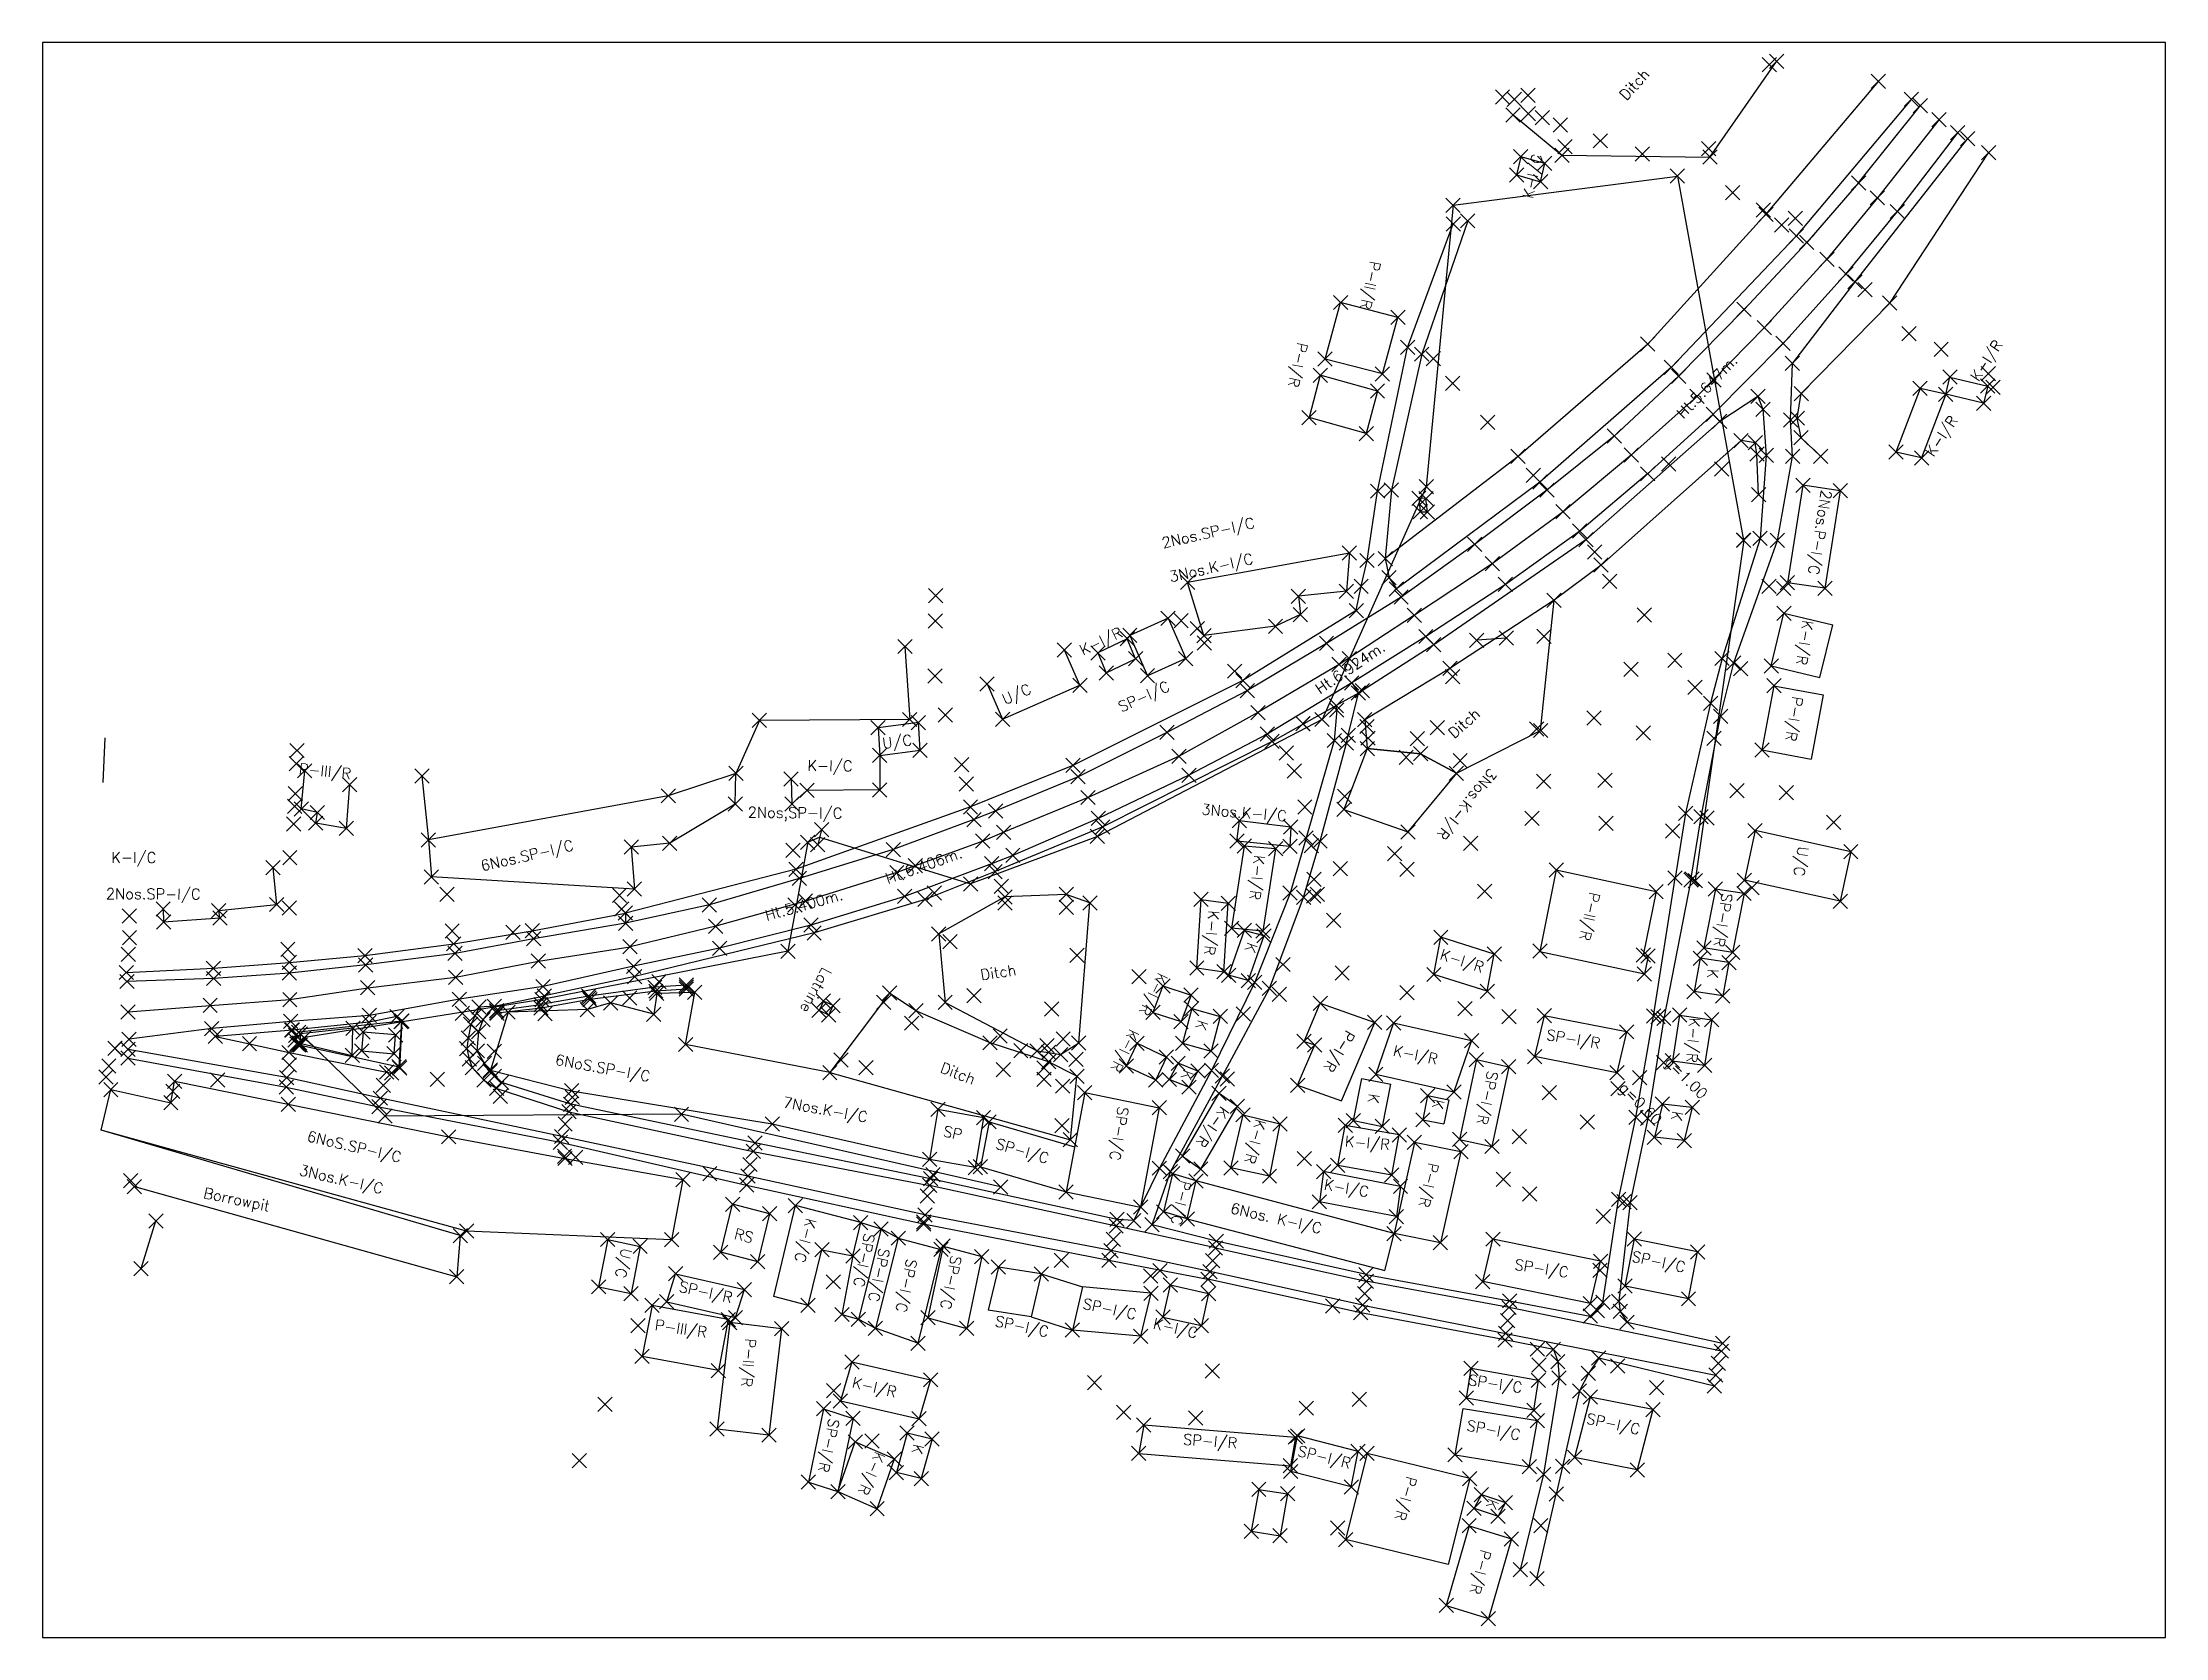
# Model space of a CAD drawing. Extents: x 957957 to 958254, y -2575422 to -2575199.
import ezdxf

# ---------------------------------------------------------------- set-up
doc = ezdxf.new("R2010")
doc.units = 0
doc.header["$MEASUREMENT"] = 0
doc.header["$PDMODE"] = 3
doc.header["$PDSIZE"] = 1
doc.layers.get('0').update_dxf_attribs({"linetype": 'CONTINUOUS'})
for name, color, linetype in [('BACK', 7, 'CONTINUOUS'), ('BD', 7, 'CONTINUOUS'), ('BG', 50, 'CONTINUOUS'), ('BP', 4, 'CONTINUOUS'), ('CC', 7, 'CONTINUOUS'), ('CI', 7, 'CONTINUOUS'), ('CL', 1, 'CONTINUOUS'), ('CR', 2, 'CONTINUOUS'), ('D', 140, 'CONTINUOUS'), ('DT', 7, 'CONTINUOUS'), ('EP', 240, 'CONTINUOUS'), ('EPL', 7, 'CONTINUOUS'), ('FL', 133, 'CONTINUOUS'), ('K1', 7, 'CONTINUOUS'), ('K2', 7, 'CONTINUOUS'), ('KR', 40, 'CONTINUOUS'), ('KRC', 7, 'CONTINUOUS'), ('LTN', 7, 'CONTINUOUS'), ('MB', 231, 'CONTINUOUS'), ('MT', 7, 'CONTINUOUS'), ('NS', 7, 'CONTINUOUS'), ('OFC', 7, 'CONTINUOUS'), ('PELX', 7, 'CONTINUOUS'), ('PH', 7, 'CONTINUOUS'), ('PR', 30, 'CONTINUOUS'), ('PRC', 7, 'CONTINUOUS'), ('PS', 7, 'CONTINUOUS'), ('PSPT', 7, 'CONTINUOUS'), ('RA', 30, 'CONTINUOUS'), ('RS', 7, 'CONTINUOUS'), ('S-1', 7, 'CONTINUOUS'), ('S-2', 7, 'CONTINUOUS'), ('S-3', 7, 'CONTINUOUS'), ('S-4', 7, 'CONTINUOUS'), ('SA', 210, 'CONTINUOUS'), ('SL', 191, 'CONTINUOUS'), ('SP', 120, 'CONTINUOUS'), ('SR', 6, 'CONTINUOUS'), ('SS', 7, 'CONTINUOUS'), ('STSN', 7, 'CONTINUOUS'), ('TD', 142, 'CONTINUOUS'), ('TEXT', 6, 'CONTINUOUS'), ('TH', 42, 'CONTINUOUS'), ('TOEL', 2, 'CONTINUOUS'), ('TOER', 60, 'CONTINUOUS'), ('TP', 7, 'CONTINUOUS'), ('TR', 3, 'CONTINUOUS'), ('TRF', 7, 'CONTINUOUS'), ('TW', 7, 'CONTINUOUS'), ('UC', 7, 'CONTINUOUS')]:
    doc.layers.add(name, color=color, linetype=linetype)
doc.styles.add('ROMANS', font='romans.shx', dxfattribs={"height": 1.5})

msp = doc.modelspace()

# ---------------------------------------------------------------- texts
at = {"layer": 'TEXT', "style": 'ROMANS'}
for s, rotation, p in [('Ditch', 47.5533, (958178.8, -2575206.83)), ('K-I/C', 77.1792, (958165.72, -2575220.56)), ('P-II/R', 257.7891, (958143, -2575229.07)), ('P-I/R', 257.7891, (958132.81, -2575240.48)), ('K-I/R', 56.5213, (958228.04, -2575246.13)), ('Ht.5.647m.', 46.3652, (958186.76, -2575251.33)), ('K-I/R', 56.5213, (958221.76, -2575256.7)), ('2Nos.P-I/C', 260.9965, (958206.08, -2575261.12)), ('2Nos.SP-I/C', 12.6171, (958114.03, -2575269.37)), ('3Nos.K-I/C', 12.6171, (958115.09, -2575274.11)), ('K-I/R', 25.6738, (958102.83, -2575284.4)), ('K-I/R', 260.9965, (958203.5, -2575279.34)), ('Ht.6.924m.', 34.1254, (958135.98, -2575289.83)), ('U/C', 23.7065, (958091.92, -2575291.29)), ('SP-I/C', 24.1576, (958108.2, -2575292.32)), ('P-I/R', 260.9965, (958202.02, -2575290)), ('Ditch', 41.2768, (958154.73, -2575296.05)), ('U/C', 7.2588, (958074.87, -2575297.41)), ('K-I/C', 359.3922, (958064.3, -2575300.5)), ('P-III/R', 354.1139, (957993.13, -2575300.91)), ('3Nos.K-I/R', 231.4119, (958159.69, -2575300.02)), ('3Nos.K-I/C', 355.3742, (958119.35, -2575306.6)), ('2Nos,SP-I/C', 359.3922, (958055.94, -2575307.03)), ('6Nos.SP-I/C', 12.9161, (958018.81, -2575314.55)), ('K-I/C', 359.6906, (957966.95, -2575313.35)), ('Ht.6.406m.', 19.4348, (958075.54, -2575316.32)), ('K-I/R', 263.9221, (958126.77, -2575312.2)), ('U/C', 260.9965, (958202.83, -2575310.98)), ('2Nos.SP-I/C', 359.6906, (957966.2, -2575318.42)), ('Ht.5.400m.', 15.5686, (958058.62, -2575321.48)), ('P-II/R', 257.7891, (958173.67, -2575317.37)), ('SP-I/R', 260.9965, (958192.18, -2575317.5)), ('K-I/R', 263.9221, (958120.4, -2575319.94)), ('K', 250.69, (958125.86, -2575324.35)), ('K-I/R', 341.9152, (958152.61, -2575326.79)), ('Latrine', 241.6576, (958066.45, -2575327.85)), ('Ditch', 8.3074, (958088.62, -2575329.78)), ('K-I/R', 243.7651, (958113.4, -2575328.6)), ('K', 265.7667, (958190.21, -2575328.15)), ('K-I/R', 243.7651, (958109.4, -2575336.49)), ('K', 250.69, (958118.96, -2575335.2)), ('P-I/R', 238.8615, (958139.66, -2575336.63)), ('SP-I/R', 350.4264, (958167.54, -2575338.11)), ('K-I/R', 265.7667, (958187.65, -2575334.96)), ('6NoS.SP-I/C', 349.6978, (958028.93, -2575341.59)), ('K-I/R', 348.3413, (958146.1, -2575340.31)), ('Ditch', 338.8418, (958082.74, -2575342.61)), ('K', 250.69, (958116.91, -2575342.18)), ('SP-I/R', 258.302, (958159.41, -2575342.38)), ('7Nos.K-I/C', 349.6978, (958060.79, -2575347.55)), ('K', 260.9671, (958142.85, -2575345.54)), ('K', 257.2049, (958151.92, -2575346.32)), ('SP-I/C', 260.5445, (958107.74, -2575347.37)), ('K-I/R', 235.1552, (958122.14, -2575347.3)), ('K-I/R', 254.7956, (958127.02, -2575349.13)), ('K', 259.5998, (958185.28, -2575347.98)), ('6NoS.SP-I/C', 347.0242, (957994.21, -2575352.28)), ('SP', 347.7265, (958083.19, -2575351.59)), ('SP-I/C', 343.3622, (958090.51, -2575353.3)), ('K-I/R', 355.4227, (958139.4, -2575353.03)), ('3Nos.K-I/C', 347.0242, (957993.12, -2575357.01)), ('P-I/R', 257.3287, (958151.13, -2575355.2)), ('P-I/C', 256.8368, (958116.52, -2575357.7)), ('K-I/C', 350.0989, (958136.44, -2575359.05)), ('Borrowpit', 348.1499, (957979.76, -2575360.22)), ('6Nos. K-I/C', 347.018, (958123.35, -2575362.34)), ('RS', 345.6343, (958053.96, -2575365.92)), ('K-I/C', 254.3836, (958064.14, -2575362.94)), ('U/C', 256.4392, (958038.34, -2575367.16)), ('SP-I/C', 258.0415, (958072.27, -2575365.09)), ('SP-I/C', 258.0415, (958074.35, -2575367.16)), ('SP-I/C', 258.0415, (958078.19, -2575368.64)), ('SP-I/C', 258.0415, (958084.41, -2575368.2)), ('SP-I/C', 351.3781, (958163.1, -2575370.27)), ('SP-I/C', 347.8966, (958179.46, -2575369.09)), ('SP-I/R', 347.408, (958046.21, -2575373.3)), ('SP-I/C', 348.0415, (958102.69, -2575375.71)), ('P-III/R', 351.5325, (958042.88, -2575378.71)), ('SP-I/C', 348.0415, (958090.42, -2575378.15)), ('K-I/C', 346.9115, (958112.51, -2575378.47)), ('P-II/R', 265.0339, (958055.6, -2575379.82)), ('K-I/R', 346.6477, (958070.43, -2575386.71)), ('SP-I/C', 351.3781, (958156.63, -2575386.39)), ('SP-I/R', 258.0415, (958067.32, -2575391)), ('SP-I/C', 349.3225, (958156.37, -2575392.74)), ('SP-I/C', 347.86, (958173.12, -2575391.77)), ('SP-I/R', 355.9688, (958116.78, -2575394.74)), ('K-I/R', 246.5564, (958073.83, -2575395.59)), ('K', 256.5443, (958079.16, -2575394.56)), ('SP-I/R', 346.0824, (958132.72, -2575396.29)), ('P-I/R', 254.2151, (958148.1, -2575399.04)), ('K', 247.7087, (958159.63, -2575402.18)), ('P-I/R', 255.334, (958158.48, -2575409.32))]:
    msp.add_text(s, height=1.5, rotation=rotation, dxfattribs=at).set_placement(p)
at = {"layer": 'TR', "style": 'ROMANS'}
for s, p in [('g=1.00', (958184.03, -2575341.31, 71.89)), ('g=0.60', (958177.66, -2575344.94, 71.79))]:
    msp.add_text(s, height=1.5, rotation=315, dxfattribs=at).set_placement(p)

# ---------------------------------------------------------------- linework, layer by layer
for p, q in [((957957.33, -2575198.61), (957957.33, -2575421.73)), ((958254.2, -2575198.61), (957957.33, -2575198.61)), ((958254.2, -2575421.73), (958254.2, -2575198.61)), ((957957.33, -2575421.73), (958254.2, -2575421.73))]:
    msp.add_line(p, q)
at = {"layer": 'BACK'}
for p in [(958184.74, -2575257.58, 72.5), (958141.9, -2575289.28, 72.5), (958141.9, -2575289.28, 72.5), (958133.57, -2575293.89, 72.47), (958133.58, -2575293.88, 72.46), (958133.58, -2575293.88, 72.47), (958133.58, -2575293.88, 72.47), (958191.06, -2575295.94, 71.78), (957992.19, -2575336.73, 72.74), (957967.45, -2575339.29, 72.65), (957967.45, -2575339.3, 72.67), (957967.46, -2575339.29, 72.66), (957967.46, -2575339.3, 72.66), (958180.69, -2575343.4, 71.79), (958050.65, -2575356.82, 72.44), (958050.65, -2575356.83, 72.43), (958177.61, -2575383.75, 72.17)]:
    msp.add_point(p, dxfattribs=at)
at = {"layer": 'BD'}
for p in [(958033.77, -2575332.25, 72.16), (958047.37, -2575330.72, 72.02), (958020.83, -2575334.1, 72.33), (958020.85, -2575334.37, 72.33)]:
    msp.add_point(p, dxfattribs=at)
at = {"layer": 'BG'}
for p, q in [((958136.68, -2575242.89, 71.63), (958138.85, -2575234.98, 71.75)), ((958146.86, -2575237.06, 71.89), (958138.85, -2575234.98, 71.75)), ((958144.69, -2575244.97, 71.76), (958146.86, -2575237.06, 71.89)), ((958144.69, -2575244.97, 71.76), (958136.68, -2575242.89, 71.63)), ((958136.01, -2575245.15, 71.63), (958134.45, -2575251.08, 71.89)), ((958144.01, -2575247.38, 71.51), (958136.01, -2575245.15, 71.63)), ((958144.01, -2575247.38, 71.51), (958142.44, -2575253.31, 71.78)), ((958142.44, -2575253.31, 71.78), (958134.45, -2575251.08, 71.89)), ((958203.49, -2575260.54, 71.99), (958201.32, -2575274.19, 71.99)), ((958208.73, -2575261.31, 71.84), (958203.49, -2575260.54, 71.99)), ((958208.73, -2575261.31, 71.84), (958206.57, -2575274.96, 71.84)), ((958206.57, -2575274.96, 71.84), (958201.32, -2575274.19, 71.99)), ((958199.45, -2575288.58, 72.03), (958197.76, -2575297.56, 72.09)), ((958199.45, -2575288.58, 72.03), (958206.33, -2575289.87, 72.03)), ((958206.33, -2575289.87, 72.03), (958204.64, -2575298.85, 72.09)), ((958197.76, -2575297.56, 72.09), (958204.64, -2575298.85, 72.09)), ((957993.51, -2575305.83, 72.04), (957994.01, -2575300.49, 72.07)), ((957999.83, -2575308.55, 72.07), (958000.3, -2575302.41, 72.07)), ((957995.77, -2575306.32, 72.1), (957993.51, -2575305.83, 72.04)), ((957995.55, -2575307.81, 72.03), (957995.77, -2575306.32, 72.1)), ((957999.83, -2575308.55, 72.07), (957995.55, -2575307.81, 72.03)), ((958169.01, -2575314.35, 71.63), (958166.7, -2575325.75, 71.75)), ((958169.01, -2575314.35, 71.63), (958182.98, -2575317.38, 72.11)), ((958182.98, -2575317.38, 72.11), (958181.18, -2575326.27, 72.2)), ((958166.7, -2575325.75, 71.49), (958181.33, -2575328.91, 71.99)), ((958181.18, -2575326.27, 72.2), (958181.85, -2575326.41, 72.12)), ((958181.85, -2575326.41, 72.12), (958181.33, -2575328.91, 71.99)), ((958133.75, -2575338.33, 72.45), (958136.01, -2575333, 72.02)), ((958136.01, -2575333, 72.02), (958143.63, -2575335.69, 72.2)), ((958138.98, -2575346.65, 73.08), (958143.63, -2575335.69, 72.2)), ((958132.83, -2575344.47, 72.36), (958135.24, -2575338.84, 72.5)), ((958133.75, -2575338.33, 72.45), (958135.24, -2575338.84, 72.5)), ((958132.83, -2575344.47, 72.36), (958138.98, -2575346.65, 72.51)), ((958149.18, -2575352.47, 72.76), (958146.32, -2575365.22, 73.76)), ((958155.67, -2575353.77, 72.26), (958149.18, -2575352.47, 72.76)), ((958155.67, -2575353.77, 72.26), (958152.8, -2575366.51, 73.27)), ((958114.13, -2575362.18, 72.39), (958115.38, -2575356.86, 71.98)), ((958118.65, -2575357.86, 72.1), (958115.38, -2575356.86, 71.98)), ((958117.4, -2575363.17, 72.5), (958118.65, -2575357.86, 72.1)), ((957971.11, -2575370.11, 71.52), (957973.19, -2575363.46, 71.54)), ((958117.4, -2575363.17, 72.5), (958114.13, -2575362.18, 72.39)), ((958152.8, -2575366.51, 73.27), (958146.32, -2575365.22, 73.76)), ((958042.57, -2575375.27, 72.44), (958041.18, -2575382.41, 72.43)), ((958053.23, -2575377.26, 72.46), (958042.57, -2575375.27, 72.44)), ((958053.44, -2575377.67, 72.44), (958051.67, -2575392.56, 72.96)), ((958053.23, -2575377.26, 72.46), (958051.85, -2575384.39, 72.44)), ((958060.68, -2575378.53, 72.09), (958053.44, -2575377.67, 72.44)), ((958060.68, -2575378.53, 72.09), (958058.92, -2575393.42, 72.6)), ((958051.85, -2575384.39, 72.44), (958041.18, -2575382.41, 72.43)), ((958058.92, -2575393.42, 72.6), (958051.67, -2575392.56, 72.96)), ((958142.55, -2575395.98, 71.98), (958139.54, -2575408.02, 71.81)), ((958156.92, -2575399.49, 71.64), (958142.55, -2575395.98, 71.98)), ((958156.92, -2575399.49, 71.64), (958153.9, -2575411.53, 71.48)), ((958127.42, -2575401, 71.68), (958126.36, -2575406.87, 71.82)), ((958127.42, -2575401, 71.68), (958131.44, -2575401.62, 71.66)), ((958131.44, -2575401.62, 71.66), (958130.38, -2575407.48, 71.79)), ((958156.83, -2575406.08, 71.77), (958153.62, -2575417.23, 71.81)), ((958156.83, -2575406.08, 71.77), (958162.73, -2575407.93, 71.81)), ((958126.36, -2575406.87, 71.82), (958130.38, -2575407.48, 71.79)), ((958153.9, -2575411.53, 71.48), (958139.54, -2575408.02, 71.81)), ((958162.73, -2575407.93, 71.81), (958159.53, -2575419.08, 71.85)), ((958153.62, -2575417.23, 71.81), (958159.53, -2575419.08, 71.85))]:
    msp.add_line(p, q, dxfattribs=at)
for p in [(958138.85, -2575234.98, 71.75), (958146.86, -2575237.06, 71.89), (958136.68, -2575242.89, 71.63), (958136.01, -2575245.15, 71.63), (958144.69, -2575244.97, 71.76), (958144.01, -2575247.38, 71.51), (958134.45, -2575251.08, 71.89), (958142.44, -2575253.31, 71.78), (958203.49, -2575260.54, 71.99), (958208.73, -2575261.31, 71.84), (958201.32, -2575274.19, 71.99), (958206.57, -2575274.96, 71.84), (958199.45, -2575288.58, 72.03), (958197.76, -2575297.56, 72.09), (957994.01, -2575300.49, 72.07), (958000.3, -2575302.41, 72.07), (957993.51, -2575305.83, 72.04), (957995.55, -2575307.81, 72.03), (957995.77, -2575306.32, 72.1), (957999.83, -2575308.55, 72.07), (958169.01, -2575314.35, 71.63), (958182.98, -2575317.38, 72.11), (958181.18, -2575326.27, 72.2), (958181.85, -2575326.41, 72.12), (958181.33, -2575328.91, 71.99), (958136.01, -2575333, 72.02), (958143.63, -2575335.69, 72.2), (958133.75, -2575338.33, 72.45), (958135.24, -2575338.84, 72.5), (958132.83, -2575344.47, 72.36), (958149.18, -2575352.47, 72.76), (958155.67, -2575353.77, 72.26), (958115.38, -2575356.86, 71.98), (958118.65, -2575357.86, 72.1), (958114.13, -2575362.18, 72.39), (957973.19, -2575363.46, 71.54), (958117.4, -2575363.17, 72.5), (958146.32, -2575365.22, 73.76), (958152.8, -2575366.51, 73.27), (957971.11, -2575370.11, 71.52), (958042.57, -2575375.27, 72.44), (958053.23, -2575377.26, 72.46), (958053.44, -2575377.67, 72.44), (958060.68, -2575378.53, 72.09), (958041.18, -2575382.41, 72.43), (958051.85, -2575384.39, 72.44), (958051.67, -2575392.56, 72.96), (958058.92, -2575393.42, 72.6), (958142.55, -2575395.98, 71.98), (958127.42, -2575401, 71.68), (958156.92, -2575399.49, 71.64), (958131.44, -2575401.62, 71.66), (958126.36, -2575406.87, 71.82), (958156.83, -2575406.08, 71.77), (958130.38, -2575407.48, 71.79), (958139.54, -2575408.02, 71.81), (958162.73, -2575407.93, 71.81), (958153.62, -2575417.23, 71.81), (958159.53, -2575419.08, 71.85)]:
    msp.add_point(p, dxfattribs=at)
at = {"layer": 'BP'}
for p, q in [((958015.75, -2575365.51, 72.11), (957965.53, -2575350.76, 70.54)), ((957970.18, -2575358.64, 71.41), (958015.26, -2575371.26, 71.11)), ((958015.75, -2575365.51, 72.11), (958015.26, -2575371.26, 71.11))]:
    msp.add_line(p, q, dxfattribs=at)
for p in [(957970.18, -2575358.64, 71.41), (958015.75, -2575365.51, 72.11), (958015.26, -2575371.26, 71.11)]:
    msp.add_point(p, dxfattribs=at)
at = {"layer": 'CC'}
for p, q in [((958222.53, -2575209.4, 72.42), (958213.91, -2575220.34, 72.37)), ((958213.91, -2575220.34, 72.37), (958206.86, -2575228.94, 72.34)), ((958206.86, -2575228.94, 72.34), (958198.12, -2575238.5, 72.34)), ((958198.12, -2575238.5, 72.34), (958188.68, -2575248.12, 72.32)), ((958188.68, -2575248.12, 72.32), (958179.52, -2575256.31, 72.29)), ((958179.52, -2575256.31, 72.29), (958169.96, -2575264.24, 72.28)), ((958169.96, -2575264.24, 72.28), (958160.06, -2575271.52, 72.25)), ((958160.06, -2575271.52, 72.25), (958149.18, -2575278.73, 72.28)), ((958149.18, -2575278.73, 72.28), (958138.64, -2575285.6, 72.31)), ((958138.64, -2575285.6, 72.31), (958127.29, -2575292.34, 72.33)), ((958127.29, -2575292.34, 72.33), (958116.26, -2575298.45, 72.36)), ((958116.26, -2575298.45, 72.36), (958103.54, -2575304.22, 72.35)), ((958103.54, -2575304.22, 72.35), (958091.74, -2575309.09, 72.35)), ((958088.82, -2575310.32, 72.35), (958076.8, -2575314.73, 72.35)), ((958091.74, -2575309.09, 72.35), (958088.82, -2575310.32, 72.35)), ((958076.8, -2575314.73, 72.35), (958064.03, -2575318.7, 72.41)), ((958064.03, -2575318.7, 72.41), (958051.48, -2575322.24, 72.44)), ((958051.48, -2575322.24, 72.44), (958039.5, -2575325.09, 72.42)), ((958026.69, -2575327.1, 72.43), (958039.5, -2575325.09, 72.42)), ((958015.11, -2575329.37, 72.43), (958026.69, -2575327.1, 72.43)), ((957991.92, -2575332.5, 72.56), (958002.82, -2575330.84, 72.47)), ((958002.82, -2575330.84, 72.47), (958015.11, -2575329.37, 72.43)), ((957969.31, -2575334.21, 72.61), (957980.78, -2575333.3, 72.6)), ((957980.78, -2575333.3, 72.6), (957991.92, -2575332.5, 72.56))]:
    msp.add_line(p, q, dxfattribs=at)
for p in [(958222.53, -2575209.4, 72.42), (958213.91, -2575220.34, 72.37), (958206.86, -2575228.94, 72.34), (958198.12, -2575238.5, 72.34), (958188.68, -2575248.12, 72.32), (958179.52, -2575256.31, 72.29), (958169.96, -2575264.24, 72.28), (958160.06, -2575271.52, 72.25), (958149.18, -2575278.73, 72.28), (958138.64, -2575285.6, 72.31), (958127.29, -2575292.34, 72.33), (958116.26, -2575298.45, 72.36), (958103.54, -2575304.22, 72.35), (958091.74, -2575309.09, 72.35), (958088.82, -2575310.32, 72.35), (958076.8, -2575314.73, 72.35), (958064.03, -2575318.7, 72.41), (958051.48, -2575322.24, 72.44), (958039.5, -2575325.09, 72.42), (958015.11, -2575329.37, 72.43), (958026.69, -2575327.1, 72.43), (957991.92, -2575332.5, 72.56), (958002.82, -2575330.84, 72.47), (957969.31, -2575334.21, 72.61), (957980.78, -2575333.3, 72.6)]:
    msp.add_point(p, dxfattribs=at)
at = {"layer": 'CI'}
msp.add_point((958192.12, -2575258.27, 71.34), dxfattribs=at)
at = {"layer": 'CL'}
for p, q in [((958211.28, -2575218.26, 72.14), (958219.92, -2575207.44, 72.18)), ((958211.28, -2575218.26, 72.14), (958204.04, -2575226.58, 72.06)), ((958204.04, -2575226.58, 72.06), (958195.27, -2575235.94, 72.09)), ((958195.27, -2575235.94, 72.09), (958186.12, -2575245.3, 72.08)), ((958186.12, -2575245.3, 72.08), (958177.12, -2575253.67, 72.09)), ((958177.12, -2575253.67, 72.09), (958167.7, -2575261.23, 72.08)), ((958167.7, -2575261.23, 72.08), (958157.59, -2575268.81, 72.11)), ((958157.59, -2575268.81, 72.11), (958147.32, -2575276.19, 72.11)), ((958147.32, -2575276.19, 72.11), (958136.88, -2575282.67, 72.15)), ((958136.88, -2575282.67, 72.15), (958125.83, -2575289.27, 72.15)), ((958125.83, -2575289.27, 72.15), (958114.56, -2575295.12, 72.11)), ((958114.56, -2575295.12, 72.11), (958102.14, -2575301.31, 72.14)), ((958102.14, -2575301.31, 72.14), (958090.63, -2575306.11, 72.16)), ((958087.57, -2575307.31, 72.17), (958076.3, -2575311.51, 72.09)), ((958090.63, -2575306.11, 72.16), (958087.57, -2575307.31, 72.17)), ((958076.3, -2575311.51, 72.09), (958063.15, -2575315.53, 72.19)), ((958063.15, -2575315.53, 72.19), (958050.59, -2575319.25, 72.24)), ((958050.59, -2575319.25, 72.24), (958038.87, -2575321.82, 72.22)), ((958038.87, -2575321.82, 72.22), (958026.01, -2575323.97, 72.31)), ((958015.02, -2575326.03, 72.24), (958002.53, -2575327.65, 72.24)), ((958026.01, -2575323.97, 72.31), (958015.02, -2575326.03, 72.24)), ((957991.86, -2575328.79, 72.27), (957981.25, -2575329.54, 72.31)), ((958002.53, -2575327.65, 72.24), (957991.86, -2575328.79, 72.27)), ((957981.25, -2575329.54, 72.31), (957969.15, -2575329.96, 72.33))]:
    msp.add_line(p, q, dxfattribs=at)
for p in [(958219.92, -2575207.44, 72.18), (958211.28, -2575218.26, 72.14), (958204.04, -2575226.58, 72.06), (958195.27, -2575235.94, 72.09), (958186.12, -2575245.3, 72.08), (958177.12, -2575253.67, 72.09), (958167.7, -2575261.23, 72.08), (958157.59, -2575268.81, 72.11), (958147.32, -2575276.19, 72.11), (958136.88, -2575282.67, 72.15), (958125.83, -2575289.27, 72.15), (958114.56, -2575295.12, 72.11), (958102.14, -2575301.31, 72.14), (958090.63, -2575306.11, 72.16), (958087.57, -2575307.31, 72.17), (958076.3, -2575311.51, 72.09), (958063.15, -2575315.53, 72.19), (958050.59, -2575319.25, 72.24), (958026.01, -2575323.97, 72.31), (958038.87, -2575321.82, 72.22), (958015.02, -2575326.03, 72.24), (957969.15, -2575329.96, 72.33), (957981.25, -2575329.54, 72.31), (957991.86, -2575328.79, 72.27), (958002.53, -2575327.65, 72.24)]:
    msp.add_point(p, dxfattribs=at)
at = {"layer": 'CR'}
for p, q in [((958225.12, -2575211.23, 72.49), (958216.69, -2575222.25, 72.48)), ((958216.69, -2575222.25, 72.48), (958209.52, -2575230.98, 72.53)), ((958209.52, -2575230.98, 72.53), (958200.72, -2575240.71, 72.54)), ((958200.72, -2575240.71, 72.54), (958190.95, -2575250.62, 72.49)), ((958190.95, -2575250.62, 72.49), (958181.78, -2575258.95, 72.46)), ((958181.78, -2575258.95, 72.46), (958172.29, -2575266.95, 72.42)), ((958172.29, -2575266.95, 72.42), (958161.89, -2575274.41, 72.35)), ((958161.89, -2575274.41, 72.35), (958150.77, -2575281.7, 72.39)), ((958150.77, -2575281.7, 72.39), (958140.4, -2575288.2, 72.42)), ((958140.4, -2575288.2, 72.42), (958128.6, -2575295.36, 72.43)), ((958128.6, -2575295.36, 72.43), (958117.64, -2575301.11, 72.45)), ((958117.64, -2575301.11, 72.45), (958104.96, -2575307.15, 72.48)), ((958104.96, -2575307.15, 72.48), (958093.02, -2575312.33, 72.5)), ((958090.04, -2575313.48, 72.51), (958077.88, -2575318.06, 72.57)), ((958093.02, -2575312.33, 72.5), (958090.04, -2575313.48, 72.51)), ((958077.88, -2575318.06, 72.57), (958064.79, -2575322.07, 72.6)), ((958064.79, -2575322.07, 72.6), (958052.02, -2575325.31, 72.58)), ((958052.02, -2575325.31, 72.58), (958039.98, -2575327.83, 72.5)), ((958039.98, -2575327.83, 72.5), (958027.34, -2575330.66, 72.5)), ((958027.34, -2575330.66, 72.5), (958015.64, -2575332.45, 72.5)), ((958003.05, -2575334.7, 72.61), (957992.04, -2575335.55, 72.7)), ((958015.64, -2575332.45, 72.5), (958003.05, -2575334.7, 72.61)), ((957981.01, -2575336.55, 72.7), (957969.45, -2575338.03, 72.69)), ((957992.04, -2575335.55, 72.7), (957981.01, -2575336.55, 72.7))]:
    msp.add_line(p, q, dxfattribs=at)
for p in [(958225.12, -2575211.23, 72.49), (958216.69, -2575222.25, 72.48), (958209.52, -2575230.98, 72.53), (958200.72, -2575240.71, 72.54), (958190.95, -2575250.62, 72.49), (958181.78, -2575258.95, 72.46), (958172.29, -2575266.95, 72.42), (958161.89, -2575274.41, 72.35), (958150.77, -2575281.7, 72.39), (958140.4, -2575288.2, 72.42), (958128.6, -2575295.36, 72.43), (958117.64, -2575301.11, 72.45), (958104.96, -2575307.15, 72.48), (958090.04, -2575313.48, 72.51), (958093.02, -2575312.33, 72.5), (958077.88, -2575318.06, 72.57), (958064.79, -2575322.07, 72.6), (958052.02, -2575325.31, 72.58), (958039.98, -2575327.83, 72.5), (958015.64, -2575332.45, 72.5), (958027.34, -2575330.66, 72.5), (957992.04, -2575335.55, 72.7), (958003.05, -2575334.7, 72.61), (957969.45, -2575338.03, 72.69), (957981.01, -2575336.55, 72.7)]:
    msp.add_point(p, dxfattribs=at)
at = {"layer": 'D'}
for p, q in [((958190.49, -2575214.64, 71.34), (958199.82, -2575201.25, 71.33)), ((958162.98, -2575208.75, 71.82), (958169.79, -2575214.38, 71.47)), ((958169.79, -2575214.38, 71.47), (958190.49, -2575214.64, 71.34)), ((958168.7, -2575276.64, 71.48), (958154.14, -2575286.16, 71.51)), ((958166.81, -2575294.85, 71.18), (958168.7, -2575276.64, 71.48)), ((958154.14, -2575286.16, 71.51), (958142.22, -2575293.35, 71.52)), ((958142.22, -2575293.35, 71.52), (958142.59, -2575297.38, 71.69)), ((958155.05, -2575300.84, 71.36), (958166.81, -2575294.85, 71.18)), ((958142.59, -2575297.38, 71.69), (958150.03, -2575298.11, 71.59)), ((958150.03, -2575298.11, 71.59), (958155.05, -2575300.84, 71.36)), ((958091.92, -2575318.13, 71.66), (958082.65, -2575323.3, 72.02)), ((958100.48, -2575317.78, 71.93), (958091.92, -2575318.13, 71.66)), ((958103.8, -2575318.96, 71.84), (958100.48, -2575317.78, 71.93)), ((958102.24, -2575338.56, 71.82), (958103.8, -2575318.96, 71.84)), ((958082.65, -2575323.3, 72.02), (958083.56, -2575332.88, 72.11)), ((958075.79, -2575331.57, 71.91), (958067.43, -2575342.71, 72.09)), ((958079.46, -2575334.06, 71.78), (958075.79, -2575331.57, 71.91)), ((958089.84, -2575338.54, 71.95), (958079.46, -2575334.06, 71.78)), ((958083.56, -2575332.88, 72.11), (958096.41, -2575339.68, 71.91)), ((958098.03, -2575341.18, 71.74), (958089.84, -2575338.54, 71.95)), ((958096.41, -2575339.68, 71.91), (958098.01, -2575339.88, 71.7)), ((958098.01, -2575339.88, 71.7), (958099.7, -2575340.18, 71.69)), ((958099.7, -2575340.18, 71.69), (958102.24, -2575338.56, 71.82)), ((958067.43, -2575342.71, 72.09), (958101.07, -2575352.09, 71.67)), ((958101.99, -2575343.21, 71.57), (958098.03, -2575341.18, 71.74)), ((958101.07, -2575352.09, 71.67), (958101.99, -2575343.21, 71.57))]:
    msp.add_line(p, q, dxfattribs=at)
for p in [(958199.82, -2575201.25, 71.33), (958162.98, -2575208.75, 71.82), (958169.79, -2575214.38, 71.47), (958190.49, -2575214.64, 71.34), (958168.7, -2575276.64, 71.48), (958154.14, -2575286.16, 71.51), (958142.22, -2575293.35, 71.52), (958142.59, -2575297.38, 71.69), (958166.81, -2575294.85, 71.18), (958150.03, -2575298.11, 71.59), (958155.05, -2575300.84, 71.36), (958091.92, -2575318.13, 71.66), (958100.48, -2575317.78, 71.93), (958103.8, -2575318.96, 71.84), (958082.65, -2575323.3, 72.02), (958075.79, -2575331.57, 71.91), (958083.56, -2575332.88, 72.11), (958079.46, -2575334.06, 71.78), (958089.84, -2575338.54, 71.95), (958102.24, -2575338.56, 71.82), (958096.41, -2575339.68, 71.91), (958098.01, -2575339.88, 71.7), (958098.03, -2575341.18, 71.74), (958099.7, -2575340.18, 71.69), (958067.43, -2575342.71, 72.09), (958101.99, -2575343.21, 71.57), (958101.07, -2575352.09, 71.67)]:
    msp.add_point(p, dxfattribs=at)
at = {"layer": 'DT'}
for p in [(958096.41, -2575339.68, 71.91), (958101.86, -2575340.86, 72.07)]:
    msp.add_point(p, dxfattribs=at)
at = {"layer": 'EP'}
for p in [(958185.95, -2575217.3, 71.33), (958154.59, -2575221.38, 71.66), (958150.84, -2575260.75, 71.56), (958195.19, -2575268.21, 71.5), (958195.23, -2575268.24, 71.5), (958136.26, -2575293.31, 72.63), (958064.34, -2575310.49, 71.98), (958104.85, -2575309.67, 72.61), (958087.12, -2575316.32, 72.59), (958187.99, -2575315.62, 71.87), (958188.44, -2575315.85, 71.93), (958061.58, -2575325.73, 72.59), (958027.2, -2575332.49, 72.64), (957993.97, -2575337.8, 73.8), (958005.25, -2575348.79, 72.32), (958046.69, -2575348.54, 72.46), (958091.31, -2575358.69, 72.33), (958166.36, -2575381.39, 72.47)]:
    msp.add_point(p, dxfattribs=at)
at = {"layer": 'EPL'}
for p, q in [((958154.59, -2575221.38, 71.66), (958185.95, -2575217.3, 71.33)), ((958185.95, -2575217.3, 71.33), (958195.19, -2575268.21, 71.5)), ((958154.59, -2575221.38, 71.66), (958150.84, -2575260.75, 71.56)), ((958150.84, -2575260.75, 71.56), (958136.26, -2575293.31, 72.63)), ((958195.23, -2575268.24, 71.5), (958188.44, -2575315.85, 71.93)), ((958136.26, -2575293.31, 72.63), (958104.85, -2575309.67, 72.61)), ((958064.34, -2575310.49, 71.98), (958061.58, -2575325.73, 72.59)), ((958064.34, -2575310.49, 71.98), (958066, -2575309.77, 72.01)), ((958066.28, -2575308.73, 71.99), (958065.73, -2575310.8, 72.03)), ((958066, -2575309.77, 72.01), (958087.12, -2575316.32, 72.59)), ((958104.85, -2575309.67, 72.61), (958087.12, -2575316.32, 72.59)), ((958061.58, -2575325.73, 72.59), (958027.2, -2575332.49, 72.64)), ((958027.2, -2575332.49, 72.64), (957993.97, -2575337.8, 73.8)), ((958005.25, -2575348.79, 72.32), (957993.97, -2575337.8, 73.8)), ((958046.69, -2575348.54, 72.46), (958005.25, -2575348.79, 72.32)), ((958091.31, -2575358.69, 72.33), (958046.69, -2575348.54, 72.46))]:
    msp.add_line(p, q, dxfattribs=at)
at = {"layer": 'FL'}
for p, q in [((957993.4, -2575337.29, 72.96), (957993.3, -2575338.57, 72.96)), ((958000.75, -2575336.5, 72.93), (957993.4, -2575337.29, 72.96)), ((958000.64, -2575340.29, 72.91), (958000.75, -2575336.5, 72.93)), ((957993.3, -2575338.57, 72.96), (958000.64, -2575340.29, 72.91))]:
    msp.add_line(p, q, dxfattribs=at)
for p in [(957993.3, -2575338.57, 72.96), (957993.4, -2575337.29, 72.96), (958000.75, -2575336.5, 72.93), (958000.64, -2575340.29, 72.91)]:
    msp.add_point(p, dxfattribs=at)
at = {"layer": 'K1'}
msp.add_point((958050.65, -2575356.82, 72.44), dxfattribs=at)
at = {"layer": 'K2'}
msp.add_point((958137.74, -2575375.35, 72.42), dxfattribs=at)
at = {"layer": 'KR'}
for p, q in [((958148.22, -2575241.27, 71.83), (958154.6, -2575223.99, 71.81)), ((958156.64, -2575223.56, 71.78), (958150.19, -2575242.21, 71.83)), ((958144.02, -2575261.37, 71.82), (958148.22, -2575241.27, 71.83)), ((958150.19, -2575242.21, 71.83), (958145.95, -2575261.2, 71.8)), ((958201.78, -2575251.41, 71.73), (958202.03, -2575243.48, 72.45)), ((958197.21, -2575248.11, 72.22), (958197.91, -2575249.92, 71.9)), ((958197.91, -2575249.92, 71.9), (958198.38, -2575256.36, 71.57)), ((958202.05, -2575256.52, 71.53), (958201.78, -2575251.41, 71.73)), ((958198.38, -2575256.36, 71.57), (958197.5, -2575267.98, 71.67)), ((958199.94, -2575268.25, 71.71), (958202.05, -2575256.52, 71.53)), ((958142.55, -2575271.07, 71.86), (958144.02, -2575261.37, 71.82)), ((958145.95, -2575261.2, 71.8), (958145.1, -2575270.81, 71.85)), ((958197.5, -2575267.98, 71.67), (958192.19, -2575284.78, 71.67)), ((958193.82, -2575285.39, 71.71), (958199.94, -2575268.25, 71.71)), ((958141.73, -2575274.68, 71.92), (958142.55, -2575271.07, 71.86)), ((958145.1, -2575270.81, 71.85), (958145.63, -2575273.48, 71.94)), ((958141.04, -2575278.07, 72.01), (958141.73, -2575274.68, 71.92)), ((958145.63, -2575273.48, 71.94), (958146.65, -2575275.04, 72.11)), ((958192.19, -2575284.78, 71.67), (958190.58, -2575291.03, 71.72)), ((958191.99, -2575292.86, 71.75), (958193.82, -2575285.39, 71.71)), ((958139.92, -2575295.52, 71.93), (958141.34, -2575289.62, 72.48)), ((958138.31, -2575291.97, 72.37), (958137.96, -2575296.25, 71.87)), ((958138.31, -2575291.97, 72.37), (958138.24, -2575291.36, 72.37)), ((958190.58, -2575291.03, 71.72), (958187.1, -2575306.43, 71.79)), ((958189.26, -2575306.92, 71.83), (958191.99, -2575292.86, 71.75)), ((958137.96, -2575296.25, 71.87), (958134.02, -2575309.88, 71.83)), ((958139.66, -2575296.62, 71.86), (958139.92, -2575295.52, 71.93)), ((958135.99, -2575310.33, 71.84), (958139.66, -2575296.62, 71.86)), ((958187.1, -2575306.43, 71.79), (958185.63, -2575315.5, 71.93)), ((958187.83, -2575315.77, 71.87), (958189.26, -2575306.92, 71.83)), ((958134.02, -2575309.88, 71.83), (958131.78, -2575317.6, 71.84)), ((958133.68, -2575318.19, 71.88), (958135.99, -2575310.33, 71.84)), ((958182.61, -2575334.79, 71.82), (958185.63, -2575315.5, 71.93)), ((958187.83, -2575315.77, 71.87), (958184.05, -2575335.12, 71.81)), ((958131.78, -2575317.6, 71.84), (958126.85, -2575330.06, 71.86)), ((958128.89, -2575330.92, 71.87), (958133.68, -2575318.19, 71.88)), ((958126.85, -2575330.06, 71.86), (958120.8, -2575342.4, 71.93)), ((958122.32, -2575343.16, 71.97), (958128.89, -2575330.92, 71.87)), ((958180.14, -2575348.97, 71.63), (958182.61, -2575334.79, 71.82)), ((958184.05, -2575335.12, 71.81), (958181.8, -2575349.12, 71.77)), ((958120.8, -2575342.4, 71.93), (958113.51, -2575356.07, 72.14)), ((958115.05, -2575356.58, 72.18), (958122.32, -2575343.16, 71.97)), ((958177.72, -2575360.44, 71.52), (958180.14, -2575348.97, 71.63)), ((958181.8, -2575349.12, 71.77), (958179.32, -2575360.88, 71.42)), ((958113.51, -2575356.07, 72.14), (958109.94, -2575363.41, 72.34)), ((958112.5, -2575363.98, 72.41), (958115.05, -2575356.58, 72.18)), ((958175.53, -2575374.85, 72.04), (958177.72, -2575360.44, 71.52)), ((958179.32, -2575360.88, 71.42), (958177.74, -2575374.69, 71.99)), ((958173.76, -2575376.75, 72.24), (958174.76, -2575376.02, 72.09)), ((958174.76, -2575376.02, 72.09), (958175.53, -2575374.85, 72.04)), ((958177.74, -2575374.69, 71.99), (958177.96, -2575376.11, 72.07)), ((958177.96, -2575376.11, 72.07), (958178.9, -2575377.61, 72.15)), ((958168.62, -2575381.43, 72.31), (958169.23, -2575383.13, 72.19)), ((958169.41, -2575385.41, 72.19), (958167.23, -2575398.88, 71.93)), ((958169.23, -2575383.13, 72.19), (958169.41, -2575385.41, 72.19)), ((958173.5, -2575384.77, 72.15), (958172.26, -2575387.23, 72.19)), ((958174.94, -2575382.64, 72.18), (958173.5, -2575384.77, 72.15)), ((958172.26, -2575387.23, 72.19), (958169.89, -2575397.79, 71.95)), ((958167.23, -2575398.88, 71.93), (958163.97, -2575412.25, 71.92)), ((958169.89, -2575397.79, 71.95), (958169, -2575401.66, 71.9)), ((958166.31, -2575413.48, 71.89), (958169, -2575401.66, 71.9))]:
    msp.add_line(p, q, dxfattribs=at)
for p in [(958154.6, -2575223.99, 71.81), (958156.64, -2575223.56, 71.78), (958148.22, -2575241.27, 71.83), (958150.19, -2575242.21, 71.83), (958202.03, -2575243.48, 72.45), (958197.21, -2575248.11, 72.22), (958197.91, -2575249.92, 71.9), (958201.78, -2575251.41, 71.73), (958198.38, -2575256.36, 71.57), (958202.05, -2575256.52, 71.53), (958144.02, -2575261.37, 71.82), (958145.95, -2575261.2, 71.8), (958197.5, -2575267.98, 71.67), (958199.94, -2575268.25, 71.71), (958142.55, -2575271.07, 71.86), (958145.1, -2575270.81, 71.85), (958145.63, -2575273.48, 71.94), (958141.73, -2575274.68, 71.92), (958146.65, -2575275.04, 72.11), (958141.04, -2575278.07, 72.01), (958192.19, -2575284.78, 71.67), (958193.82, -2575285.39, 71.71), (958138.24, -2575291.36, 72.37), (958141.34, -2575289.62, 72.48), (958190.58, -2575291.03, 71.72), (958138.31, -2575291.97, 72.37), (958191.99, -2575292.86, 71.75), (958137.96, -2575296.25, 71.87), (958139.66, -2575296.62, 71.86), (958139.92, -2575295.52, 71.93), (958187.1, -2575306.43, 71.79), (958189.26, -2575306.92, 71.83), (958134.02, -2575309.88, 71.83), (958135.99, -2575310.33, 71.84), (958131.78, -2575317.6, 71.84), (958185.63, -2575315.5, 71.93), (958187.83, -2575315.77, 71.87), (958133.68, -2575318.19, 71.88), (958126.85, -2575330.06, 71.86), (958128.89, -2575330.92, 71.87), (958182.61, -2575334.79, 71.82), (958184.05, -2575335.12, 71.81), (958120.8, -2575342.4, 71.93), (958122.32, -2575343.16, 71.97), (958180.14, -2575348.97, 71.63), (958181.8, -2575349.12, 71.77), (958113.51, -2575356.07, 72.14), (958115.05, -2575356.58, 72.18), (958177.72, -2575360.44, 71.52), (958179.32, -2575360.88, 71.42), (958109.94, -2575363.41, 72.34), (958112.5, -2575363.98, 72.41), (958173.76, -2575376.75, 72.24), (958174.76, -2575376.02, 72.09), (958175.53, -2575374.85, 72.04), (958177.74, -2575374.69, 71.99), (958177.96, -2575376.11, 72.07), (958178.9, -2575377.61, 72.15), (958168.62, -2575381.43, 72.31), (958169.23, -2575383.13, 72.19), (958174.94, -2575382.64, 72.18), (958169.41, -2575385.41, 72.19), (958173.5, -2575384.77, 72.15), (958172.26, -2575387.23, 72.19), (958169.89, -2575397.79, 71.95), (958167.23, -2575398.88, 71.93), (958169, -2575401.66, 71.9), (958163.97, -2575412.25, 71.92), (958166.31, -2575413.48, 71.89)]:
    msp.add_point(p, dxfattribs=at)
at = {"layer": 'KRC'}
for p in [(958183.23, -2575334.86, 71.82), (958178.46, -2575360.76, 71.41), (958166.85, -2575406.08, 71.86)]:
    msp.add_point(p, dxfattribs=at)
at = {"layer": 'LTN'}
for p, q in [((958066.54, -2575332.7, 72.05), (958065.93, -2575334.01, 72.02)), ((958067.27, -2575334.65, 72.06), (958065.93, -2575334.01, 72.02)), ((958067.88, -2575333.34, 72.08), (958066.54, -2575332.7, 72.05)), ((958067.27, -2575334.65, 72.06), (958067.88, -2575333.34, 72.08))]:
    msp.add_line(p, q, dxfattribs=at)
for p in [(958066.54, -2575332.7, 72.05), (958065.93, -2575334.01, 72.02), (958067.27, -2575334.65, 72.06), (958067.88, -2575333.34, 72.08)]:
    msp.add_point(p, dxfattribs=at)
at = {"layer": 'MB'}
for p, q in [((957992.73, -2575337.47, 72.79), (957992.66, -2575338.15, 72.7)), ((957993.17, -2575337.07, 72.78), (957992.73, -2575337.47, 72.79)), ((958007.57, -2575335.49, 72.57), (957993.17, -2575337.07, 72.78)), ((958007.19, -2575341.88, 72.46), (958007.57, -2575335.49, 72.57)), ((957992.66, -2575338.15, 72.7), (957992.93, -2575338.68, 72.65)), ((957992.93, -2575338.68, 72.65), (957993.17, -2575338.83, 72.54)), ((957993.17, -2575338.83, 72.54), (958007.19, -2575341.88, 72.46))]:
    msp.add_line(p, q, dxfattribs=at)
for p in [(958007.57, -2575335.49, 72.57), (957992.66, -2575338.15, 72.7), (957992.73, -2575337.47, 72.79), (957992.93, -2575338.68, 72.65), (957993.17, -2575337.07, 72.78), (957993.17, -2575338.83, 72.54), (958007.19, -2575341.88, 72.46)]:
    msp.add_point(p, dxfattribs=at)
at = {"layer": 'MT'}
for p in [(958007.47, -2575335.58, 72.89), (957993.41, -2575338.83, 72.95), (958007.18, -2575341.87, 72.9)]:
    msp.add_point(p, dxfattribs=at)
at = {"layer": 'NS'}
for p in [(958198.79, -2575201.72, 70.74), (958161.49, -2575206.22, 71.66), (958163.15, -2575206.55, 71.67), (958165.06, -2575206, 71.5), (958165.12, -2575208.55, 70.91), (958167.08, -2575209.12, 70.57), (958169.56, -2575210.17, 70.62), (958170.25, -2575213.18, 70.97), (958175.17, -2575212.37, 71.01), (958181.06, -2575214.19, 71.07), (958190.31, -2575213.45, 70.53), (958193.69, -2575219.62, 71.26), (958197.95, -2575222.03, 71.44), (958200.52, -2575224.12, 71.85), (958212.16, -2575233.19, 72.55), (958218.35, -2575239.35, 71.18), (958151.81, -2575242.85, 71.44), (958222.83, -2575241.52, 71.12), (958154.54, -2575246.27, 71.14), (958229.41, -2575244.94, 71.14), (958230.07, -2575246.84, 71.61), (958159.41, -2575251.73, 71.17), (958165.8, -2575259.15, 71.92), (958174.39, -2575269.87, 72.08), (958082.25, -2575275.99, 71.4), (958176.46, -2575274, 71.39), (958198.77, -2575274.7, 71.68), (958200.79, -2575274.95, 71.93), (958082.19, -2575279.54, 71.44), (958116.56, -2575279.47, 71.76), (958181.31, -2575278.7, 71.22), (958118.81, -2575280.58, 71.81), (958167.29, -2575281.67, 71.34), (958119.81, -2575282.59, 71.82), (958185.59, -2575285.04, 71.35), (958082.15, -2575287.22, 71.49), (958124.05, -2575286.55, 72.01), (958154.52, -2575287.33, 70.69), (958179.46, -2575286.3, 71.46), (958194.79, -2575286.18, 71.84), (958188.41, -2575288.83, 71.45), (958083.58, -2575292.68, 71.63), (958142.56, -2575294.29, 71.22), (958174.29, -2575293.11, 71.68), (958142.69, -2575295.92, 71.17), (958149.59, -2575296, 70.65), (958152.38, -2575294.44, 70.14), (958166.28, -2575294.64, 70.57), (958181.17, -2575295.22, 71.57), (957992.84, -2575299.48, 71.96), (957992.93, -2575297.65, 71.96), (958131.28, -2575298, 71.97), (958155.57, -2575299.05, 70.85), (958086.5, -2575302.34, 72.01), (958132.4, -2575300.53, 71.46), (958167.26, -2575301.97, 71.9), (958175.81, -2575301.84, 71.79), (958194.27, -2575303.25, 71.71), (957992.61, -2575305.47, 72.02), (957992.71, -2575303.67, 72.03), (958133.85, -2575305.55, 71.7), (958139.43, -2575304.04, 71.64), (958201.16, -2575303.54, 71.97), (957992.47, -2575307.92, 71.97), (958165.61, -2575307.15, 72.02), (958175.97, -2575307.85, 71.57), (958185.28, -2575308.9, 71.89), (958190.1, -2575307.07, 71.84), (958207.81, -2575307.7, 71.6), (958062.3, -2575311.6, 72.19), (958134.76, -2575310.96, 71.84), (958146.42, -2575312.09, 71.86), (958157.05, -2575310.62, 71.88), (957991.92, -2575312.64, 71.99), (958138.83, -2575314.19, 71.9), (958148.13, -2575314.27, 71.93), (958013.89, -2575317.78, 72), (958038.02, -2575317.89, 72.22), (958091.43, -2575316.64, 72.41), (958135.1, -2575317.98, 71.76), (958135.13, -2575315.68, 71.84), (958135.6, -2575317.77, 71.85), (958159.01, -2575317.33, 71.96), (958188.44, -2575315.85, 71.93), (958196.38, -2575316.85, 71.84), (957969.47, -2575320.79, 71.12), (957991.86, -2575319.66, 72.02), (958038.31, -2575319.83, 72.28), (958091.94, -2575318.97, 70.55), (958100.52, -2575319.57, 69.55), (957969.5, -2575323.81, 71.9), (958014.62, -2575322.89, 72.12), (958137.89, -2575321.42, 71.72), (957969.35, -2575326.17, 72.23), (957991.64, -2575325.48, 72.14), (958084.25, -2575324.39, 70.14), (958101.99, -2575326.29, 70.93), (958166.72, -2575325.71, 71.66), (958110.68, -2575329.29, 71.87), (958139.07, -2575328.79, 71.93), (958039.46, -2575332.26, 72.45), (958074.94, -2575332.87, 70.66), (958087.6, -2575331.94, 70.12), (958130.28, -2575331.76, 71.91), (958148.15, -2575331.54, 72.02), (958016.05, -2575334.42, 72.49), (958078.89, -2575335.79, 70.43), (958098.43, -2575333.79, 69.27), (958156.24, -2575333.75, 72.08), (958162.4, -2575334.88, 72.01), (958091.25, -2575337.6, 70.69), (958097.79, -2575338.94, 70.7), (958100.06, -2575338.01, 70.86), (958069, -2575340.96, 70.75), (958094.14, -2575339.65, 69.55), (958072.47, -2575342.01, 70.27), (958091.71, -2575342.28, 70.49), (958097.39, -2575342.07, 70.83), (958097.39, -2575343.66, 70.42), (958099.99, -2575344.6, 71.05), (958123.03, -2575343.6, 72.04), (958021.35, -2575346.01, 72.35), (958031.43, -2575346.15, 72.43), (958168.06, -2575345.51, 71.78), (958099.9, -2575350.13, 71.05), (958173.35, -2575349.6, 71.86), (958030.33, -2575354.42, 72.4), (958133.76, -2575354.75, 72.48), (957969.67, -2575357.81, 70.76), (958081.85, -2575356.97, 72.37), (958161.6, -2575357.65, 72.05), (958165.28, -2575359.7, 71.99), (958080.57, -2575363.62, 72.52), (958175.59, -2575362.79, 72.16), (958067.93, -2575371.97, 72.26), (958040.61, -2575378.1, 71.9), (958104.44, -2575386.06, 72.02), (958120.93, -2575384.43, 71.84), (958035.99, -2575389.1, 71.94), (958067.96, -2575387.2, 72.01), (958141.48, -2575388.4, 71.84), (958108.53, -2575390.21, 71.95), (958118.59, -2575391.01, 71.83), (958134.07, -2575389.64, 71.8), (958073.32, -2575394.24, 71.88), (958032.41, -2575396.97, 71.91), (958138.46, -2575406.42, 71.49), (958138.46, -2575406.42, 71.49)]:
    msp.add_point(p, dxfattribs=at)
at = {"layer": 'OFC'}
msp.add_point((958085.85, -2575299.64, 71.7), dxfattribs=at)
at = {"layer": 'PELX'}
for p in [(958191.05, -2575245.83, 72.33), (958140.09, -2575284.81, 72.31), (958079.38, -2575313.75, 72.34), (958062.55, -2575319.26, 72.45)]:
    msp.add_point(p, dxfattribs=at)
at = {"layer": 'PH'}
msp.add_point((958202.44, -2575223.2, 71.99), dxfattribs=at)
at = {"layer": 'PR'}
for p, q in [((958007.61, -2575335.48, 72.54), (958006.91, -2575334.86, 72.55)), ((958017.82, -2575334.75, 72.34), (958017.21, -2575335.96, 72.32)), ((958018.39, -2575333.53, 72.4), (958017.82, -2575334.75, 72.34)), ((957981.52, -2575337.65, 72.58), (957986.28, -2575338.67, 72.43)), ((958007.29, -2575342.06, 72.45), (958007.61, -2575335.48, 72.54)), ((958016.87, -2575337.88, 72.33), (958016.66, -2575339.35, 72.34)), ((958017.21, -2575335.96, 72.32), (958016.87, -2575337.88, 72.33)), ((957991.46, -2575343.41, 72.42), (957969.3, -2575339.46, 72.64)), ((957986.28, -2575338.67, 72.43), (957991.82, -2575339.89, 72.45)), ((957991.82, -2575339.89, 72.45), (958005.48, -2575342.62, 72.43)), ((958016.66, -2575339.35, 72.34), (958017.01, -2575340.81, 72.34)), ((958017.01, -2575340.81, 72.34), (958017.42, -2575342.01, 72.32)), ((958004.58, -2575346.28, 72.42), (957991.46, -2575343.41, 72.42)), ((958005.48, -2575342.62, 72.43), (958006.14, -2575342.77, 72.43)), ((958006.14, -2575342.77, 72.43), (958007.29, -2575342.06, 72.45)), ((958017.42, -2575342.01, 72.32), (958019.06, -2575343.74, 72.34)), ((958019.06, -2575343.74, 72.34), (958020.86, -2575344.91, 72.36)), ((958029.95, -2575351.64, 72.34), (958004.58, -2575346.28, 72.42)), ((958020.86, -2575344.91, 72.36), (958030.95, -2575348.17, 72.42)), ((958030.95, -2575348.17, 72.42), (958056.73, -2575353.72, 72.47)), ((958055.98, -2575357.17, 72.46), (958029.95, -2575351.64, 72.34)), ((958056.73, -2575353.72, 72.47), (958081.38, -2575358.49, 72.41)), ((958080.72, -2575362.61, 72.5), (958055.98, -2575357.17, 72.46)), ((958107.47, -2575364.18, 72.44), (958081.38, -2575358.49, 72.41)), ((958106.75, -2575367.6, 72.38), (958080.72, -2575362.61, 72.5)), ((958121.36, -2575367.22, 72.37), (958107.47, -2575364.18, 72.44)), ((958120.57, -2575370.53, 72.33), (958106.75, -2575367.6, 72.38)), ((958121.36, -2575367.22, 72.37), (958142.45, -2575371.89, 72.43)), ((958141.95, -2575375.22, 72.41), (958120.57, -2575370.53, 72.33)), ((958162.42, -2575375.56, 72.34), (958142.45, -2575371.89, 72.43)), ((958141.95, -2575375.22, 72.41), (958161.94, -2575379.18, 72.35)), ((958192.11, -2575381.67, 72.29), (958162.42, -2575375.56, 72.34)), ((958161.94, -2575379.18, 72.35), (958191.32, -2575385.01, 72.31))]:
    msp.add_line(p, q, dxfattribs=at)
for p in [(958006.91, -2575334.86, 72.55), (958007.61, -2575335.48, 72.54), (958017.21, -2575335.96, 72.32), (958017.82, -2575334.75, 72.34), (958018.39, -2575333.53, 72.4), (957981.52, -2575337.65, 72.58), (957986.28, -2575338.67, 72.43), (958016.87, -2575337.88, 72.33), (957969.3, -2575339.46, 72.64), (957991.82, -2575339.89, 72.45), (958016.66, -2575339.35, 72.34), (958017.01, -2575340.81, 72.34), (957991.46, -2575343.41, 72.42), (958005.48, -2575342.62, 72.43), (958006.14, -2575342.77, 72.43), (958007.29, -2575342.06, 72.45), (958017.42, -2575342.01, 72.32), (958019.06, -2575343.74, 72.34), (958004.58, -2575346.28, 72.42), (958020.86, -2575344.91, 72.36), (958030.95, -2575348.17, 72.42), (958029.95, -2575351.64, 72.34), (958056.73, -2575353.72, 72.47), (958055.98, -2575357.17, 72.46), (958081.38, -2575358.49, 72.41), (958080.72, -2575362.61, 72.5), (958107.47, -2575364.18, 72.44), (958106.75, -2575367.6, 72.38), (958121.36, -2575367.22, 72.37), (958120.57, -2575370.53, 72.33), (958142.45, -2575371.89, 72.43), (958141.95, -2575375.22, 72.41), (958162.42, -2575375.56, 72.34), (958161.94, -2575379.18, 72.35), (958192.11, -2575381.67, 72.29), (958191.32, -2575385.01, 72.31)]:
    msp.add_point(p, dxfattribs=at)
at = {"layer": 'PRC'}
for p in [(957991.84, -2575341.63, 72.45), (958005.01, -2575344.48, 72.45), (958012.54, -2575343.63, 72.41), (958030.42, -2575349.9, 72.44), (958056.28, -2575355.56, 72.52), (958081.08, -2575359.98, 72.47), (958107.09, -2575366.04, 72.46), (958120.97, -2575369, 72.37), (958142.2, -2575373.62, 72.37), (958162.2, -2575377.39, 72.34), (958191.66, -2575383.38, 72.3)]:
    msp.add_point(p, dxfattribs=at)
at = {"layer": 'PS'}
for p, q in [((958002.17, -2575337.03, 72.97), (958001.96, -2575339.66, 72.97)), ((958006.7, -2575337.43, 72.92), (958002.17, -2575337.03, 72.97)), ((958006.5, -2575340.06, 72.92), (958006.7, -2575337.43, 72.92)), ((958001.96, -2575339.66, 72.97), (958006.5, -2575340.06, 72.92))]:
    msp.add_line(p, q, dxfattribs=at)
for p in [(958002.17, -2575337.03, 72.97), (958006.7, -2575337.43, 72.92), (958001.96, -2575339.66, 72.97), (958006.5, -2575340.06, 72.92)]:
    msp.add_point(p, dxfattribs=at)
at = {"layer": 'PSPT'}
msp.add_line((958162.02, -2575281.92, 71.49), (958157.89, -2575282.23, 71.98), dxfattribs=at)
for p in [(958157.89, -2575282.23, 71.98), (958162.02, -2575281.92, 71.49), (957966.61, -2575341.76, 72.59), (958020.5, -2575339.72, 72.48), (958019.96, -2575342.35, 72.36)]:
    msp.add_point(p, dxfattribs=at)
at = {"layer": 'RA'}
for p, q in [((958077.93, -2575283.1, 71.88), (958078.6, -2575293.31, 71.91)), ((958078.6, -2575293.31, 71.91), (958057.59, -2575293.44, 71.68)), ((958057.59, -2575293.44, 71.68), (958054.3, -2575300.85, 71.75)), ((958142.59, -2575297.38, 71.69), (958139.31, -2575305.88, 71.72)), ((958150.03, -2575298.11, 71.59), (958142.59, -2575297.38, 71.69)), ((958155.05, -2575300.84, 71.36), (958150.03, -2575298.11, 71.59)), ((958010.39, -2575301.23, 72.1), (958011.29, -2575310.15, 72.11)), ((958054.3, -2575300.85, 71.75), (958044.83, -2575303.99, 71.75)), ((958155.05, -2575300.84, 71.36), (958148.27, -2575309.04, 71.72)), ((958044.83, -2575303.99, 71.75), (958011.29, -2575310.15, 72.11)), ((958139.31, -2575305.88, 71.72), (958148.27, -2575309.04, 71.72))]:
    msp.add_line(p, q, dxfattribs=at)
for p in [(958077.93, -2575283.1, 71.88), (958057.59, -2575293.44, 71.68), (958078.6, -2575293.31, 71.91), (958142.59, -2575297.38, 71.69), (958150.03, -2575298.11, 71.59), (958010.39, -2575301.23, 72.1), (958054.3, -2575300.85, 71.75), (958155.05, -2575300.84, 71.36), (958044.83, -2575303.99, 71.75), (958139.31, -2575305.88, 71.72), (958148.27, -2575309.04, 71.72), (958011.29, -2575310.15, 72.11)]:
    msp.add_point(p, dxfattribs=at)
at = {"layer": 'RS'}
for p, q in [((958150.79, -2575262.4, 71.79), (958149.79, -2575262.37, 71.83)), ((958149.79, -2575262.37, 71.83), (958150, -2575264.25, 71.64)), ((958151, -2575264.27, 71.59), (958150.79, -2575262.4, 71.79)), ((958150, -2575264.25, 71.64), (958151, -2575264.27, 71.59)), ((958052.17, -2575367.83, 72.44), (958053.83, -2575361.12, 72.44)), ((958059.01, -2575362.45, 72.6), (958053.83, -2575361.12, 72.44)), ((958059.01, -2575362.45, 72.6), (958057.36, -2575369.16, 72.6)), ((958057.36, -2575369.16, 72.6), (958052.17, -2575367.83, 72.44))]:
    msp.add_line(p, q, dxfattribs=at)
for p in [(958149.79, -2575262.37, 71.83), (958150, -2575264.25, 71.64), (958150.79, -2575262.4, 71.79), (958151, -2575264.27, 71.59), (958053.83, -2575361.12, 72.44), (958059.01, -2575362.45, 72.6), (958052.17, -2575367.83, 72.44), (958057.36, -2575369.16, 72.6)]:
    msp.add_point(p, dxfattribs=at)
at = {"layer": 'S-1'}
msp.add_point((958130.81, -2575327.58, 71.9), dxfattribs=at)
at = {"layer": 'S-2'}
msp.add_point((958191.06, -2575295.95, 71.79), dxfattribs=at)
at = {"layer": 'S-3'}
msp.add_point((958180.69, -2575343.4, 71.79), dxfattribs=at)
at = {"layer": 'S-4'}
msp.add_point((958177.61, -2575383.75, 72.17), dxfattribs=at)
at = {"layer": 'SA'}
for p, q in [((958140.08, -2575270.04, 71.83), (958117.46, -2575274.14, 71.83)), ((958140.08, -2575270.04, 71.83), (958139.67, -2575275.38, 71.82)), ((958119.74, -2575281.57, 71.96), (958117.46, -2575274.14, 71.83)), ((958139.67, -2575275.38, 71.82), (958132.96, -2575276.07, 72.01)), ((958132.96, -2575276.07, 72.01), (958133.24, -2575278.63, 71.9)), ((958129.75, -2575280.27, 72.09), (958119.74, -2575281.57, 71.96)), ((958133.24, -2575278.63, 71.9), (958129.75, -2575280.27, 72.09)), ((958074.42, -2575298.33, 72), (958074.42, -2575303.17, 71.94)), ((958054.3, -2575300.85, 71.75), (958044.83, -2575303.99, 71.75)), ((958054.2, -2575305.15, 71.8), (958054.3, -2575300.85, 71.75)), ((958062.02, -2575301.64, 71.81), (958062.12, -2575305.12, 71.97)), ((958044.83, -2575303.99, 71.75), (958011.29, -2575310.15, 72.11)), ((958054.2, -2575305.15, 71.8), (958045.04, -2575310.62, 71.81)), ((958064.22, -2575303.24, 71.83), (958062.12, -2575305.12, 71.97)), ((958074.42, -2575303.17, 71.94), (958064.22, -2575303.24, 71.83)), ((958124.36, -2575310.31, 71.88), (958124.71, -2575307.47, 71.61)), ((958131.88, -2575308.35, 71.76), (958124.71, -2575307.47, 71.61)), ((958011.29, -2575310.15, 72.11), (958011.72, -2575315.34, 72.38)), ((958045.04, -2575310.62, 71.81), (958039.66, -2575311.15, 71.82)), ((958039.66, -2575311.15, 71.82), (958040.11, -2575317.03, 72.26)), ((958131.76, -2575311.07, 71.8), (958124.36, -2575310.31, 71.88)), ((958131.88, -2575308.35, 71.76), (958131.76, -2575311.07, 71.8)), ((957989.55, -2575314.03, 72), (957990.08, -2575319.19, 72.08)), ((958040.11, -2575317.03, 72.26), (958011.72, -2575315.34, 72.38)), ((957974.21, -2575319.8, 72.31), (957974.27, -2575321.62, 72.21)), ((957981.98, -2575320.05, 72.47), (957990.08, -2575319.19, 72.08)), ((957982.14, -2575321.07, 72.4), (957981.98, -2575320.05, 72.47)), ((957974.27, -2575321.62, 72.21), (957982.14, -2575321.07, 72.4)), ((958043.23, -2575331.64, 72.44), (958042.81, -2575334.55, 72.45)), ((958048.54, -2575331.49, 72.36), (958043.23, -2575331.64, 72.44)), ((958047.26, -2575338.77, 72.46), (958048.54, -2575331.49, 72.36)), ((958022.45, -2575334.25, 72.69), (958019.96, -2575342.35, 72.36)), ((958033.54, -2575333.88, 72.5), (958022.45, -2575334.25, 72.69)), ((958036.78, -2575332.95, 72.64), (958033.54, -2575333.88, 72.5)), ((958042.81, -2575334.55, 72.45), (958036.78, -2575332.95, 72.64)), ((958067.43, -2575342.71, 72.09), (958047.26, -2575338.77, 72.46)), ((958019.96, -2575342.35, 72.36), (958031.32, -2575345.25, 72.39)), ((957965.53, -2575350.76, 70.54), (957966.89, -2575345.07, 72.65)), ((957966.89, -2575345.07, 72.65), (957975.28, -2575346.92, 72.73)), ((957975.28, -2575346.92, 72.73), (957975.56, -2575345.33, 72.92)), ((957975.56, -2575345.33, 72.92), (957975.8, -2575343.92, 72.73)), ((957975.8, -2575343.92, 72.73), (957991.71, -2575347.14, 72.54)), ((958031.32, -2575345.25, 72.39), (958059.39, -2575349.89, 72.52)), ((957991.71, -2575347.14, 72.54), (958014.15, -2575351.69, 72.33)), ((958016.64, -2575364.86, 71.7), (957965.53, -2575350.76, 70.54)), ((958014.15, -2575351.69, 72.33), (958030.39, -2575354.72, 72.43)), ((958059.39, -2575349.89, 72.52), (958081.39, -2575354.84, 72.38)), ((958030.39, -2575354.72, 72.43), (958046.88, -2575357.66, 72.41)), ((958046.88, -2575357.66, 72.41), (958045.31, -2575366.08, 72.49)), ((958146.32, -2575365.22, 73.76), (958118.65, -2575357.86, 72.1)), ((958117.4, -2575363.17, 72.5), (958145.02, -2575370.38, 73.37)), ((958045.31, -2575366.08, 72.49), (958016.64, -2575364.86, 71.7)), ((958145.02, -2575370.38, 73.37), (958146.32, -2575365.22, 73.76))]:
    msp.add_line(p, q, dxfattribs=at)
for p in [(958140.08, -2575270.04, 71.83), (958117.46, -2575274.14, 71.83), (958132.96, -2575276.07, 72.01), (958139.67, -2575275.38, 71.82), (958133.24, -2575278.63, 71.9), (958119.74, -2575281.57, 71.96), (958129.75, -2575280.27, 72.09), (958074.42, -2575298.33, 72), (958054.3, -2575300.85, 71.75), (958062.02, -2575301.64, 71.81), (958064.22, -2575303.24, 71.83), (958074.42, -2575303.17, 71.94), (958044.83, -2575303.99, 71.75), (958054.2, -2575305.15, 71.8), (958062.12, -2575305.12, 71.97), (958124.71, -2575307.47, 71.61), (958131.88, -2575308.35, 71.76), (958011.29, -2575310.15, 72.11), (958039.66, -2575311.15, 71.82), (958045.04, -2575310.62, 71.81), (958124.36, -2575310.31, 71.88), (958131.76, -2575311.07, 71.8), (957989.55, -2575314.03, 72), (958011.72, -2575315.34, 72.38), (958040.11, -2575317.03, 72.26), (957974.21, -2575319.8, 72.31), (957981.98, -2575320.05, 72.47), (957982.14, -2575321.07, 72.4), (957990.08, -2575319.19, 72.08), (957974.27, -2575321.62, 72.21), (958036.78, -2575332.95, 72.64), (958043.23, -2575331.64, 72.44), (958048.54, -2575331.49, 72.36), (958022.45, -2575334.25, 72.69), (958033.54, -2575333.88, 72.5), (958042.81, -2575334.55, 72.45), (958047.26, -2575338.77, 72.46), (957975.8, -2575343.92, 72.73), (958019.93, -2575342.51, 72.38), (958067.43, -2575342.71, 72.09), (957966.89, -2575345.07, 72.65), (957975.28, -2575346.92, 72.73), (957975.56, -2575345.33, 72.92), (957991.71, -2575347.14, 72.54), (958031.32, -2575345.25, 72.39), (958059.39, -2575349.89, 72.52), (958014.15, -2575351.69, 72.33), (958030.39, -2575354.72, 72.43), (958046.88, -2575357.66, 72.41), (958016.64, -2575364.86, 71.7), (958045.31, -2575366.08, 72.49)]:
    msp.add_point(p, dxfattribs=at)
at = {"layer": 'SL'}
for p, q in [((958218.64, -2575206.57, 72.03), (958202.57, -2575225.69, 71.95)), ((958202.57, -2575225.69, 71.95), (958185.12, -2575244.04, 72.06)), ((958185.12, -2575244.04, 72.06), (958166.73, -2575260.11, 72.13)), ((958166.73, -2575260.11, 72.13), (958146.65, -2575275.04, 72.11)), ((958141.04, -2575278.07, 72.01), (958125.2, -2575287.86, 72.09)), ((958125.2, -2575287.86, 72.09), (958101.42, -2575299.74, 72.08)), ((958101.42, -2575299.74, 72.08), (958087.1, -2575305.54, 72.13)), ((958087.1, -2575305.54, 72.13), (958062.7, -2575314.26, 72.15)), ((958062.7, -2575314.26, 72.15), (958038.85, -2575320.38, 72.23))]:
    msp.add_line(p, q, dxfattribs=at)
for p in [(958218.64, -2575206.57, 72.03), (958202.57, -2575225.69, 71.95), (958185.12, -2575244.04, 72.06), (958166.73, -2575260.11, 72.13), (958146.65, -2575275.04, 72.11), (958141.04, -2575278.07, 72.01), (958125.2, -2575287.86, 72.09), (958101.42, -2575299.74, 72.08), (958087.1, -2575305.54, 72.13), (958062.7, -2575314.26, 72.15), (958038.85, -2575320.38, 72.23)]:
    msp.add_point(p, dxfattribs=at)
at = {"layer": 'SP'}
for p, q in [((958114.72, -2575279.15, 71.71), (958109.38, -2575281.54, 71.74)), ((958109.38, -2575281.54, 71.74), (958111.85, -2575287.19, 71.9)), ((958114.72, -2575279.15, 71.71), (958117.19, -2575284.8, 71.87)), ((958117.19, -2575284.8, 71.87), (958111.85, -2575287.19, 71.9)), ((958191.27, -2575317.04, 71.95), (958189.65, -2575325.27, 72.2)), ((958195.27, -2575317.65, 71.65), (958191.27, -2575317.04, 71.95)), ((958195.27, -2575317.65, 71.65), (958193.66, -2575325.89, 71.9)), ((958193.66, -2575325.89, 71.9), (958189.65, -2575325.27, 72.2)), ((958167.34, -2575334.74, 71.91), (958165.98, -2575340.46, 71.92)), ((958178.85, -2575337, 71.75), (958167.34, -2575334.74, 71.91)), ((958178.85, -2575337, 71.75), (958177.49, -2575342.72, 71.75)), ((958157.84, -2575340.88, 71.91), (958155.49, -2575352.04, 71.53)), ((958157.84, -2575340.88, 71.91), (958162.37, -2575341.88, 71.83)), ((958177.49, -2575342.72, 71.75), (958165.98, -2575340.46, 71.92)), ((958162.37, -2575341.88, 71.83), (958160.02, -2575353.04, 71.44)), ((958103.07, -2575345.5, 71.77), (958100.47, -2575359.4, 72.45)), ((958103.07, -2575345.5, 71.77), (958113.5, -2575347.62, 71.67)), ((958082.54, -2575347.85, 71.86), (958081.39, -2575354.84, 72.38)), ((958088.92, -2575349.02, 71.79), (958082.54, -2575347.85, 71.86)), ((958088.92, -2575349.02, 71.79), (958087.76, -2575356, 72.3)), ((958089.69, -2575349.59, 71.88), (958088.48, -2575355.88, 72.31)), ((958089.69, -2575349.59, 71.88), (958101.65, -2575353.1, 72.01)), ((958113.5, -2575347.62, 71.67), (958110.89, -2575361.51, 72.35)), ((958155.49, -2575352.04, 71.53), (958160.02, -2575353.04, 71.44)), ((958087.76, -2575356, 72.3), (958081.39, -2575354.84, 72.38)), ((958088.48, -2575355.88, 72.31), (958100.47, -2575359.4, 72.45)), ((958100.47, -2575359.4, 72.45), (958110.89, -2575361.51, 72.35)), ((958074.6, -2575364.56, 72.5), (958071.43, -2575377.21, 71.91)), ((958071.76, -2575363.69, 72.39), (958074.6, -2575364.56, 72.5)), ((958076.99, -2575365.86, 72.87), (958074.6, -2575364.56, 72.5)), ((958076.99, -2575365.86, 72.87), (958073.81, -2575378.47, 71.77)), ((958076.99, -2575365.86, 72.87), (958082.97, -2575367.44, 72.79)), ((958082.97, -2575367.44, 72.79), (958079.75, -2575380.56, 71.45)), ((958083.26, -2575366.97, 73.31), (958081.15, -2575377, 72.49)), ((958083.26, -2575366.97, 73.31), (958088.68, -2575368.45, 72.7)), ((958158.73, -2575371.93, 72.33), (958160.16, -2575366, 72.23)), ((958175.21, -2575369.09, 72.34), (958160.16, -2575366, 72.23)), ((958178.64, -2575372.56, 72.21), (958179.93, -2575365.99, 71.63)), ((958188.78, -2575367.79, 72.05), (958179.93, -2575365.99, 71.63)), ((958070.66, -2575368.35, 72.27), (958069.13, -2575376.54, 71.81)), ((958088.68, -2575368.45, 72.7), (958086.57, -2575378.48, 71.88)), ((958091, -2575369.9, 72.39), (958089.57, -2575375.93, 72.65)), ((958097, -2575370.86, 72.53), (958091, -2575369.9, 72.39)), ((958173.78, -2575375.02, 72.45), (958175.21, -2575369.09, 72.34)), ((958187.5, -2575374.35, 72.62), (958188.78, -2575367.79, 72.05)), ((958044.62, -2575374.75, 72.05), (958045.87, -2575370.83, 71.95)), ((958045.87, -2575370.83, 71.95), (958055.48, -2575373.05, 72.08)), ((958054.24, -2575376.97, 72.18), (958055.48, -2575373.05, 72.08)), ((958097, -2575370.86, 72.53), (958095.57, -2575376.88, 72.79)), ((958097, -2575370.86, 72.53), (958102.78, -2575372.69, 71.72)), ((958102.78, -2575372.69, 71.72), (958101.36, -2575378.71, 71.98)), ((958112.32, -2575373.56, 71.93), (958102.78, -2575372.69, 71.72)), ((958112.32, -2575373.56, 71.93), (958110.89, -2575379.59, 72.19)), ((958173.78, -2575375.02, 72.45), (958158.73, -2575371.93, 72.33)), ((958187.5, -2575374.35, 72.62), (958178.64, -2575372.56, 72.21)), ((958044.62, -2575374.75, 72.05), (958054.24, -2575376.97, 72.18)), ((958069.13, -2575376.54, 71.81), (958071.43, -2575377.21, 71.91)), ((958095.57, -2575376.88, 72.79), (958089.57, -2575375.93, 72.65)), ((958071.43, -2575377.21, 71.91), (958073.81, -2575378.47, 71.77)), ((958079.75, -2575380.56, 71.45), (958073.81, -2575378.47, 71.77)), ((958081.15, -2575377, 72.49), (958086.57, -2575378.48, 71.88)), ((958095.57, -2575376.88, 72.79), (958101.36, -2575378.71, 71.98)), ((958110.89, -2575379.59, 72.19), (958101.36, -2575378.71, 71.98)), ((958156.44, -2575388.24, 71.98), (958157.09, -2575384.08, 72.25)), ((958166.52, -2575385.76, 72.64), (958157.09, -2575384.08, 72.25)), ((958165.88, -2575389.93, 72.38), (958156.44, -2575388.24, 71.98)), ((958165.88, -2575389.93, 72.38), (958166.52, -2575385.76, 72.64)), ((958173.76, -2575388.08, 72.47), (958171.57, -2575396.52, 72.4)), ((958182.52, -2575389.85, 72.42), (958173.76, -2575388.08, 72.47)), ((958066.56, -2575389.73, 72.2), (958064.44, -2575399.98, 71.89)), ((958066.56, -2575389.73, 72.2), (958070.69, -2575391.07, 72.15)), ((958070.69, -2575391.07, 72.15), (958068.56, -2575401.32, 71.84)), ((958154.86, -2575396.17, 72.16), (958156, -2575389.71, 72.21)), ((958156, -2575389.71, 72.21), (958166.38, -2575391.37, 72.16)), ((958165.24, -2575397.83, 72.11), (958166.38, -2575391.37, 72.16)), ((958182.52, -2575389.85, 72.42), (958180.33, -2575398.28, 72.35)), ((958111.32, -2575391.98, 71.97), (958110.62, -2575395.98, 71.94)), ((958111.32, -2575391.98, 71.97), (958132.54, -2575393.7, 71.86)), ((958132.54, -2575393.7, 71.86), (958131.84, -2575397.69, 71.83)), ((958131.88, -2575398.5, 71.77), (958132.84, -2575393.51, 71.81)), ((958141.3, -2575395.68, 71.75), (958132.84, -2575393.51, 71.81)), ((958110.62, -2575395.98, 71.94), (958131.84, -2575397.69, 71.83)), ((958140.34, -2575400.66, 71.71), (958141.3, -2575395.68, 71.75)), ((958154.86, -2575396.17, 72.16), (958165.24, -2575397.83, 72.11)), ((958180.33, -2575398.28, 72.35), (958171.57, -2575396.52, 72.4)), ((958064.44, -2575399.98, 71.89), (958068.56, -2575401.32, 71.84)), ((958140.34, -2575400.66, 71.71), (958131.88, -2575398.5, 71.77))]:
    msp.add_line(p, q, dxfattribs=at)
for p in [(958114.72, -2575279.15, 71.71), (958109.38, -2575281.54, 71.74), (958117.19, -2575284.8, 71.87), (958111.85, -2575287.19, 71.9), (958191.27, -2575317.04, 71.95), (958195.27, -2575317.65, 71.65), (958189.65, -2575325.27, 72.2), (958193.66, -2575325.89, 71.9), (958167.34, -2575334.74, 71.91), (958178.85, -2575337, 71.75), (958157.84, -2575340.88, 71.91), (958162.37, -2575341.88, 71.83), (958165.98, -2575340.46, 71.92), (958177.49, -2575342.72, 71.75), (958082.54, -2575347.85, 71.86), (958103.07, -2575345.5, 71.77), (958113.5, -2575347.62, 71.67), (958088.92, -2575349.02, 71.79), (958089.69, -2575349.59, 71.88), (958155.49, -2575352.04, 71.53), (958160.02, -2575353.04, 71.44), (958081.39, -2575354.84, 72.38), (958087.76, -2575356, 72.3), (958088.48, -2575355.88, 72.31), (958100.47, -2575359.4, 72.45), (958110.89, -2575361.51, 72.35), (958074.6, -2575364.56, 72.5), (958076.99, -2575365.86, 72.87), (958082.97, -2575367.44, 72.79), (958083.26, -2575366.97, 73.31), (958088.68, -2575368.45, 72.7), (958160.16, -2575366, 72.23), (958179.93, -2575365.99, 71.63), (958188.78, -2575367.79, 72.05), (958045.87, -2575370.83, 71.95), (958091, -2575369.9, 72.39), (958097, -2575370.86, 72.53), (958175.21, -2575369.09, 72.34), (958055.48, -2575373.05, 72.08), (958112.32, -2575373.56, 71.93), (958158.73, -2575371.93, 72.33), (958178.64, -2575372.56, 72.21), (958187.5, -2575374.35, 72.62), (958044.62, -2575374.75, 72.05), (958054.24, -2575376.97, 72.18), (958069.13, -2575376.54, 71.81), (958071.43, -2575377.21, 71.91), (958081.15, -2575377, 72.49), (958173.78, -2575375.02, 72.45), (958073.81, -2575378.47, 71.77), (958086.57, -2575378.48, 71.88), (958101.36, -2575378.71, 71.98), (958110.89, -2575379.59, 72.19), (958079.75, -2575380.56, 71.45), (958157.09, -2575384.08, 72.25), (958166.52, -2575385.76, 72.64), (958156.44, -2575388.24, 71.98), (958173.76, -2575388.08, 72.47), (958066.56, -2575389.73, 72.2), (958070.69, -2575391.07, 72.15), (958111.32, -2575391.98, 71.97), (958165.88, -2575389.93, 72.38), (958166.38, -2575391.37, 72.16), (958182.52, -2575389.85, 72.42), (958132.54, -2575393.7, 71.86), (958132.84, -2575393.51, 71.81), (958110.62, -2575395.98, 71.94), (958131.84, -2575397.69, 71.83), (958141.3, -2575395.68, 71.75), (958154.86, -2575396.17, 72.16), (958165.24, -2575397.83, 72.11), (958171.57, -2575396.52, 72.4), (958180.33, -2575398.28, 72.35), (958064.44, -2575399.98, 71.89), (958131.88, -2575398.5, 71.77), (958140.34, -2575400.66, 71.71), (958068.56, -2575401.32, 71.84)]:
    msp.add_point(p, dxfattribs=at)
at = {"layer": 'SR'}
for p, q in [((958226.53, -2575212.06, 72.45), (958210.78, -2575232.09, 72.55)), ((958210.78, -2575232.09, 72.55), (958202.03, -2575243.48, 72.45)), ((958197.21, -2575248.11, 72.22), (958191.87, -2575251.61, 72.5)), ((958191.87, -2575251.61, 72.5), (958173.16, -2575268.16, 72.4)), ((958173.16, -2575268.16, 72.4), (958151.88, -2575282.86, 72.25)), ((958151.88, -2575282.86, 72.25), (958141.34, -2575289.62, 72.48)), ((958018.94, -2575335.3, 72.38), (958020.51, -2575333.43, 72.44)), ((958018.13, -2575339.66, 72.37), (958018.33, -2575336.97, 72.42)), ((958018.33, -2575336.97, 72.42), (958018.94, -2575335.3, 72.38)), ((957969.29, -2575340.68, 72.59), (957991.42, -2575344.72, 72.48)), ((958019.14, -2575341.4, 72.37), (958018.13, -2575339.66, 72.37)), ((958020.52, -2575343.23, 72.37), (958019.14, -2575341.4, 72.37)), ((958021.54, -2575344.08, 72.39), (958020.52, -2575343.23, 72.37)), ((957991.42, -2575344.72, 72.48), (958004.38, -2575347.48, 72.34)), ((958031.2, -2575347.14, 72.4), (958021.54, -2575344.08, 72.39)), ((958004.38, -2575347.48, 72.34), (958029.74, -2575352.45, 72.28)), ((958056.95, -2575352.53, 72.45), (958031.2, -2575347.14, 72.4)), ((958029.74, -2575352.45, 72.28), (958055.8, -2575358.43, 72.53)), ((958081.51, -2575357.55, 72.4), (958056.95, -2575352.53, 72.45)), ((958055.8, -2575358.43, 72.53), (958080.54, -2575363.87, 72.56)), ((958107.6, -2575363.24, 72.43), (958081.51, -2575357.55, 72.4)), ((958080.54, -2575363.87, 72.56), (958106.45, -2575368.95, 72.31)), ((958109.94, -2575363.41, 72.34), (958107.6, -2575363.24, 72.43)), ((958121.49, -2575366.28, 72.36), (958112.5, -2575363.98, 72.41)), ((958142.42, -2575370.96, 72.49), (958121.49, -2575366.28, 72.36)), ((958106.45, -2575368.95, 72.31), (958120.3, -2575371.62, 72.3)), ((958141.67, -2575376.29, 72.39), (958120.3, -2575371.62, 72.3)), ((958142.42, -2575370.96, 72.49), (958162.48, -2575374.63, 72.33)), ((958161.83, -2575380.09, 72.38), (958141.67, -2575376.29, 72.39)), ((958162.48, -2575374.63, 72.33), (958173.76, -2575376.75, 72.24)), ((958178.9, -2575377.61, 72.15), (958192.26, -2575380.57, 72.32)), ((958168.62, -2575381.43, 72.31), (958161.83, -2575380.09, 72.38)), ((958191.13, -2575386.55, 72.28), (958174.94, -2575382.64, 72.18))]:
    msp.add_line(p, q, dxfattribs=at)
for p in [(958226.53, -2575212.06, 72.45), (958210.78, -2575232.09, 72.55), (958202.03, -2575243.48, 72.45), (958197.21, -2575248.11, 72.22), (958191.87, -2575251.61, 72.5), (958173.16, -2575268.16, 72.4), (958151.88, -2575282.86, 72.25), (958141.34, -2575289.62, 72.48), (958018.94, -2575335.3, 72.38), (958020.51, -2575333.43, 72.44), (958018.33, -2575336.97, 72.42), (957969.29, -2575340.68, 72.59), (958018.13, -2575339.66, 72.37), (958019.14, -2575341.4, 72.37), (957991.42, -2575344.72, 72.48), (958020.52, -2575343.23, 72.37), (958021.54, -2575344.08, 72.39), (958004.38, -2575347.48, 72.34), (958031.2, -2575347.14, 72.4), (958029.74, -2575352.45, 72.28), (958056.95, -2575352.53, 72.45), (958055.8, -2575358.43, 72.53), (958081.51, -2575357.55, 72.4), (958080.54, -2575363.87, 72.56), (958107.6, -2575363.24, 72.43), (958109.94, -2575363.41, 72.34), (958112.5, -2575363.98, 72.41), (958121.49, -2575366.28, 72.36), (958106.45, -2575368.95, 72.31), (958120.3, -2575371.62, 72.3), (958142.42, -2575370.96, 72.49), (958141.67, -2575376.29, 72.39), (958162.48, -2575374.63, 72.33), (958161.83, -2575380.09, 72.38), (958192.26, -2575380.57, 72.32), (958191.13, -2575386.55, 72.28)]:
    msp.add_point(p, dxfattribs=at)
at = {"layer": 'SS'}
for p, q in [((958141.34, -2575289.62, 72.48), (958138.24, -2575291.36, 72.37)), ((958140.4, -2575288.2, 72.42), (958141.34, -2575289.62, 72.48)), ((958129.26, -2575296.37, 72.41), (958138.24, -2575291.36, 72.37)), ((958129.26, -2575296.37, 72.41), (958105.59, -2575308.33, 72.55)), ((958105.59, -2575308.33, 72.55), (958090.55, -2575314.58, 72.58)), ((958090.55, -2575314.58, 72.58), (958080.75, -2575318.48, 72.65)), ((958080.75, -2575318.48, 72.65), (958065.24, -2575323.17, 72.66)), ((958014.84, -2575324.69, 72.21), (958025.81, -2575322.86, 72.32)), ((958025.81, -2575322.86, 72.32), (958038.85, -2575320.38, 72.23)), ((958038.85, -2575320.38, 72.23), (958038.87, -2575321.82, 72.22)), ((958002.43, -2575326.33, 72.26), (958014.84, -2575324.69, 72.21)), ((958065.24, -2575323.17, 72.66), (958040.15, -2575329.28, 72.53)), ((957969.04, -2575328.7, 72.26), (957981.23, -2575328.11, 72.27)), ((957981.23, -2575328.11, 72.27), (957991.86, -2575327.28, 72.23)), ((957991.86, -2575327.28, 72.23), (958002.43, -2575326.33, 72.26)), ((958020.51, -2575333.43, 72.44), (958027.52, -2575331.97, 72.57)), ((958040.15, -2575329.28, 72.53), (958027.52, -2575331.97, 72.57)), ((958006.91, -2575334.86, 72.55), (958003.01, -2575335.67, 72.67)), ((958020.51, -2575333.43, 72.44), (958018.39, -2575333.53, 72.4)), ((957992.29, -2575336.75, 72.73), (957981.52, -2575337.65, 72.58)), ((958003.01, -2575335.67, 72.67), (957992.29, -2575336.75, 72.73))]:
    msp.add_line(p, q, dxfattribs=at)
for p in [(958140.4, -2575288.2, 72.42), (958138.24, -2575291.36, 72.37), (958141.34, -2575289.62, 72.48), (958129.26, -2575296.37, 72.41), (958105.59, -2575308.33, 72.55), (958090.55, -2575314.58, 72.58), (958038.85, -2575320.38, 72.23), (958080.75, -2575318.48, 72.65), (958025.81, -2575322.86, 72.32), (958038.87, -2575321.82, 72.22), (958065.24, -2575323.17, 72.66), (958002.43, -2575326.33, 72.26), (958014.84, -2575324.69, 72.21), (957969.04, -2575328.7, 72.26), (957981.23, -2575328.11, 72.27), (957991.86, -2575327.28, 72.23), (958040.15, -2575329.28, 72.53), (958027.52, -2575331.97, 72.57), (958003.01, -2575335.67, 72.67), (958006.91, -2575334.86, 72.55), (958018.39, -2575333.53, 72.4), (958020.51, -2575333.43, 72.44), (957981.52, -2575337.65, 72.58), (957992.29, -2575336.75, 72.73), (957969.3, -2575339.46, 72.64)]:
    msp.add_point(p, dxfattribs=at)
at = {"layer": 'STSN'}
for p in [(958184.74, -2575257.58, 72.5), (958141.9, -2575289.28, 72.49), (958082.05, -2575317.56, 72.62), (958023.14, -2575323.1, 72.31), (958043.55, -2575330, 72.52), (958125.27, -2575334.49, 71.89), (957992.19, -2575336.73, 72.75), (958113.58, -2575370.39, 72.2)]:
    msp.add_point(p, dxfattribs=at)
at = {"layer": 'TD'}
for p, q in [((958033.71, -2575331.99, 72.58), (958027.02, -2575333.2, 72.61)), ((958042.96, -2575330.77, 72.51), (958033.71, -2575331.99, 72.58)), ((958043.1, -2575331.31, 72.48), (958033.89, -2575332.49, 72.58)), ((958047.36, -2575330.47, 72.45), (958042.96, -2575330.77, 72.51)), ((958047.38, -2575331.01, 72.43), (958043.1, -2575331.31, 72.48)), ((958020.84, -2575334.02, 72.6), (958027.02, -2575333.2, 72.61)), ((958027.06, -2575333.67, 72.59), (958020.9, -2575334.41, 72.58)), ((958033.89, -2575332.49, 72.58), (958027.06, -2575333.67, 72.59))]:
    msp.add_line(p, q, dxfattribs=at)
for p in [(958033.71, -2575331.99, 72.58), (958033.89, -2575332.49, 72.58), (958042.96, -2575330.77, 72.51), (958043.1, -2575331.31, 72.48), (958047.36, -2575330.47, 72.45), (958047.38, -2575331.01, 72.43), (958020.84, -2575334.02, 72.6), (958020.9, -2575334.41, 72.58), (958027.02, -2575333.2, 72.61), (958027.06, -2575333.67, 72.59)]:
    msp.add_point(p, dxfattribs=at)
at = {"layer": 'TH'}
for p, q in [((958164.04, -2575214.59, 71.79), (958163.46, -2575217.14, 71.38)), ((958167.4, -2575215.53, 71.96), (958164.04, -2575214.59, 71.79)), ((958166.82, -2575218.09, 71.55), (958167.4, -2575215.53, 71.96)), ((958163.46, -2575217.14, 71.38), (958166.82, -2575218.09, 71.55)), ((958223.47, -2575247.82, 71.75), (958224.05, -2575245.41, 71.66)), ((958224.05, -2575245.41, 71.66), (958229.35, -2575246.67, 71.61)), ((958219.88, -2575246.99, 71.58), (958216.51, -2575255.9, 71.69)), ((958223.47, -2575247.82, 71.75), (958219.88, -2575246.99, 71.58)), ((958223.47, -2575247.82, 71.75), (958220.1, -2575256.73, 71.86)), ((958228.77, -2575249.08, 71.71), (958223.47, -2575247.82, 71.75)), ((958229.35, -2575246.67, 71.61), (958228.77, -2575249.08, 71.71)), ((958220.1, -2575256.73, 71.86), (958216.51, -2575255.9, 71.69)), ((958199.08, -2575285.82, 72.07), (958200.85, -2575278.45, 71.63)), ((958200.85, -2575278.45, 71.63), (958207.66, -2575280.09, 71.63)), ((958205.88, -2575287.45, 72.07), (958207.66, -2575280.09, 71.63)), ((958109.01, -2575282.02, 71.75), (958104.92, -2575283.99, 71.78)), ((958104.92, -2575283.99, 71.78), (958106.09, -2575286.79, 71.83)), ((958110.19, -2575284.82, 71.8), (958109.01, -2575282.02, 71.75)), ((958106.09, -2575286.79, 71.83), (958110.19, -2575284.82, 71.8)), ((958199.08, -2575285.82, 72.07), (958205.88, -2575287.45, 72.07)), ((957965.81, -2575302.14, 71.91), (957966.09, -2575295.88, 72.01)), ((958125.38, -2575311.01, 71.84), (958123.6, -2575322.52, 71.61)), ((958129.76, -2575311.39, 72.04), (958125.38, -2575311.01, 71.84)), ((958129.76, -2575311.39, 72.04), (958127.98, -2575322.9, 71.82)), ((958118.75, -2575328.06, 72.13), (958119.35, -2575318.47, 71.81)), ((958119.35, -2575318.47, 71.81), (958123.14, -2575319.01, 71.61)), ((958122.54, -2575328.6, 71.93), (958123.14, -2575319.01, 71.61)), ((958125.38, -2575322.81, 71.81), (958123.2, -2575329.09, 71.88)), ((958127.98, -2575322.9, 71.82), (958123.6, -2575322.52, 71.61)), ((958128.13, -2575323.57, 71.83), (958125.38, -2575322.81, 71.81)), ((958128.13, -2575323.57, 71.83), (958125.95, -2575329.84, 71.89)), ((958151.89, -2575328.98, 72.09), (958152.87, -2575323.77, 72.2)), ((958160.34, -2575326.13, 72.14), (958152.87, -2575323.77, 72.2)), ((958118.75, -2575328.06, 72.13), (958122.54, -2575328.6, 71.93)), ((958159.36, -2575331.33, 72.03), (958151.89, -2575328.98, 72.09)), ((958159.36, -2575331.33, 72.03), (958160.34, -2575326.13, 72.14)), ((958189.15, -2575326.7, 72.09), (958188.28, -2575331.37, 71.94)), ((958193.16, -2575327.31, 71.79), (958189.15, -2575326.7, 72.09)), ((958193.16, -2575327.31, 71.79), (958192.29, -2575331.98, 71.64)), ((958114.01, -2575330.57, 71.76), (958112.6, -2575334.29, 71.84)), ((958114.01, -2575330.57, 71.76), (958117.95, -2575331.85, 71.77)), ((958117.95, -2575331.85, 71.77), (958116.55, -2575335.57, 71.85)), ((958125.95, -2575329.84, 71.89), (958123.2, -2575329.09, 71.88)), ((958192.29, -2575331.98, 71.64), (958188.28, -2575331.37, 71.94)), ((958112.6, -2575334.29, 71.84), (958116.55, -2575335.57, 71.85)), ((958118.04, -2575333.75, 71.9), (958116.75, -2575338.6, 71.86)), ((958118.04, -2575333.75, 71.9), (958122.03, -2575334.85, 71.92)), ((958122.03, -2575334.85, 71.92), (958120.74, -2575339.7, 71.88)), ((958186.26, -2575334.66, 71.85), (958185.25, -2575341.04, 71.93)), ((958186.26, -2575334.66, 71.85), (958190.75, -2575335.3, 71.76)), ((958146.26, -2575335.76, 72.02), (958143.78, -2575342.93, 72.02)), ((958146.26, -2575335.76, 72.02), (958157.16, -2575338.23, 71.99)), ((958190.75, -2575335.3, 71.76), (958189.74, -2575341.68, 71.84)), ((958110.39, -2575338.6, 71.81), (958108.89, -2575341.78, 71.84)), ((958110.39, -2575338.6, 71.81), (958114.49, -2575340.54, 71.76)), ((958114.49, -2575340.54, 71.76), (958113, -2575343.73, 71.79)), ((958116.75, -2575338.6, 71.86), (958120.74, -2575339.7, 71.88)), ((958157.16, -2575338.23, 71.99), (958154.69, -2575345.4, 71.99)), ((958108.89, -2575341.78, 71.84), (958113, -2575343.73, 71.79)), ((958116.14, -2575341.4, 71.89), (958114.9, -2575343.67, 71.91)), ((958117.65, -2575344.74, 71.98), (958114.9, -2575343.67, 71.91)), ((958118.9, -2575342.48, 71.96), (958116.14, -2575341.4, 71.89)), ((958118.9, -2575342.48, 71.96), (958117.65, -2575344.74, 71.98)), ((958140.65, -2575349.41, 72.09), (958141.82, -2575343.53, 72.09)), ((958141.82, -2575343.53, 72.09), (958145.87, -2575344.33, 72.08)), ((958143.78, -2575342.93, 72.02), (958154.69, -2575345.4, 71.99)), ((958185.25, -2575341.04, 71.93), (958189.74, -2575341.68, 71.84)), ((958116.76, -2575354.37, 72.2), (958121.86, -2575345.59, 72.08)), ((958121.86, -2575345.59, 72.08), (958124.42, -2575347.41, 72.04)), ((958144.69, -2575350.22, 72.08), (958145.87, -2575344.33, 72.08)), ((958151.02, -2575345.91, 72.11), (958150.35, -2575349.31, 71.81)), ((958151.02, -2575345.91, 72.11), (958153.97, -2575346.49, 72.11)), ((958153.97, -2575346.49, 72.11), (958153.3, -2575349.89, 71.81)), ((958119.31, -2575356.19, 72.16), (958124.42, -2575347.41, 72.04)), ((958123.51, -2575356.04, 72.35), (958125.22, -2575348.61, 72.11)), ((958125.22, -2575348.61, 72.11), (958130.37, -2575349.88, 71.9)), ((958140.65, -2575349.41, 72.09), (958144.69, -2575350.22, 72.08)), ((958150.35, -2575349.31, 71.81), (958153.3, -2575349.89, 71.81)), ((958183.86, -2575347.11, 71.89), (958182.74, -2575351.75, 71.95)), ((958188.03, -2575347.58, 71.87), (958183.86, -2575347.11, 71.89)), ((958188.03, -2575347.58, 71.87), (958186.91, -2575352.21, 71.94)), ((958130.37, -2575349.88, 71.9), (958128.91, -2575357.19, 72.66)), ((958138.45, -2575355.69, 72.52), (958139.5, -2575350.08, 72.31)), ((958147.05, -2575351.42, 71.83), (958139.5, -2575350.08, 72.31)), ((958146, -2575357.03, 72.04), (958147.05, -2575351.42, 71.83)), ((958186.91, -2575352.21, 71.94), (958182.74, -2575351.75, 71.95)), ((958116.76, -2575354.37, 72.2), (958119.31, -2575356.19, 72.16)), ((958146, -2575357.03, 72.04), (958138.45, -2575355.69, 72.52)), ((958128.91, -2575357.19, 72.66), (958123.51, -2575356.04, 72.35)), ((958136.47, -2575356.54, 72.34), (958135.89, -2575360.78, 72.48)), ((958147.23, -2575358.62, 72.18), (958136.47, -2575356.54, 72.34)), ((958147.23, -2575358.62, 72.18), (958146.65, -2575362.85, 72.33)), ((958059.62, -2575374.02, 72.21), (958062.62, -2575361.3, 72.55)), ((958071.76, -2575363.69, 72.39), (958062.62, -2575361.3, 72.55)), ((958146.65, -2575362.85, 72.33), (958135.89, -2575360.78, 72.48)), ((958070.66, -2575368.35, 72.27), (958071.76, -2575363.69, 72.39)), ((958064.38, -2575375.26, 72.22), (958066.33, -2575367.48, 72.43)), ((958066.33, -2575367.48, 72.43), (958070.66, -2575368.35, 72.27)), ((958115.03, -2575372.4, 72.23), (958114.01, -2575376.89, 71.55)), ((958115.03, -2575372.4, 72.23), (958120.39, -2575373.61, 72.34)), ((958064.38, -2575375.26, 72.22), (958059.62, -2575374.02, 72.3)), ((958120.39, -2575373.61, 72.34), (958119.38, -2575378.1, 71.67)), ((958114.01, -2575376.89, 71.55), (958119.38, -2575378.1, 71.67)), ((958070.53, -2575383.18, 72.2), (958068.92, -2575388.62, 72.05)), ((958070.53, -2575383.18, 72.2), (958081.51, -2575385.68, 72)), ((958081.51, -2575385.68, 72), (958079.9, -2575391.12, 71.85)), ((958068.92, -2575388.62, 72.05), (958079.9, -2575391.12, 71.85)), ((958068.56, -2575401.32, 71.84), (958070.98, -2575394.35, 72)), ((958070.98, -2575394.35, 72), (958076.47, -2575396.74, 71.99)), ((958078.24, -2575393.12, 72.02), (958076.73, -2575398.65, 71.9)), ((958081.72, -2575393.97, 71.54), (958078.24, -2575393.12, 72.02)), ((958081.72, -2575393.97, 71.54), (958080.21, -2575399.5, 71.42)), ((958074.05, -2575403.7, 71.82), (958076.47, -2575396.74, 71.99)), ((958080.21, -2575399.5, 71.42), (958076.73, -2575398.65, 71.9)), ((958068.56, -2575401.32, 71.84), (958074.05, -2575403.7, 71.82)), ((958158.54, -2575401.74, 71.91), (958157.51, -2575403.65, 71.88)), ((958158.54, -2575401.74, 71.91), (958161.91, -2575402.86, 71.71)), ((958161.91, -2575402.86, 71.71), (958160.88, -2575404.77, 71.68)), ((958157.51, -2575403.65, 71.88), (958160.88, -2575404.77, 71.68))]:
    msp.add_line(p, q, dxfattribs=at)
for p in [(958163.46, -2575217.14, 71.38), (958164.04, -2575214.59, 71.79), (958167.4, -2575215.53, 71.96), (958166.82, -2575218.09, 71.55), (958224.05, -2575245.41, 71.66), (958229.35, -2575246.67, 71.61), (958219.88, -2575246.99, 71.58), (958223.47, -2575247.82, 71.75), (958228.77, -2575249.08, 71.71), (958216.51, -2575255.9, 71.69), (958220.1, -2575256.73, 71.86), (958200.85, -2575278.45, 71.63), (958109.01, -2575282.02, 71.75), (958104.92, -2575283.99, 71.78), (958110.19, -2575284.82, 71.8), (958106.09, -2575286.79, 71.83), (958199.08, -2575285.82, 72.07), (958125.38, -2575311.01, 71.84), (958129.76, -2575311.39, 72.04), (958119.35, -2575318.47, 71.81), (958123.14, -2575319.01, 71.61), (958123.6, -2575322.52, 71.61), (958125.38, -2575322.81, 71.81), (958127.98, -2575322.9, 71.82), (958128.13, -2575323.57, 71.83), (958152.87, -2575323.77, 72.2), (958160.34, -2575326.13, 72.14), (958189.15, -2575326.7, 72.09), (958118.75, -2575328.06, 72.13), (958122.54, -2575328.6, 71.93), (958123.2, -2575329.09, 71.88), (958125.95, -2575329.84, 71.89), (958151.89, -2575328.98, 72.09), (958193.16, -2575327.31, 71.79), (958114.01, -2575330.57, 71.76), (958117.95, -2575331.85, 71.77), (958159.36, -2575331.33, 72.03), (958188.28, -2575331.37, 71.94), (958192.29, -2575331.98, 71.64), (958112.6, -2575334.29, 71.84), (958116.55, -2575335.57, 71.85), (958118.04, -2575333.75, 71.9), (958122.03, -2575334.85, 71.92), (958146.26, -2575335.76, 72.02), (958186.26, -2575334.66, 71.85), (958190.75, -2575335.3, 71.76), (958110.39, -2575338.6, 71.81), (958116.75, -2575338.6, 71.86), (958157.16, -2575338.23, 71.99), (958108.89, -2575341.78, 71.84), (958114.49, -2575340.54, 71.76), (958116.14, -2575341.4, 71.89), (958120.74, -2575339.7, 71.88), (958185.25, -2575341.04, 71.93), (958189.74, -2575341.68, 71.84), (958113, -2575343.73, 71.79), (958114.9, -2575343.67, 71.91), (958117.65, -2575344.74, 71.98), (958118.9, -2575342.48, 71.96), (958143.78, -2575342.93, 72.02), (958121.86, -2575345.59, 72.08), (958124.42, -2575347.41, 72.04), (958151.02, -2575345.91, 72.11), (958154.69, -2575345.4, 71.99), (958183.86, -2575347.11, 71.89), (958188.03, -2575347.58, 71.87), (958125.22, -2575348.61, 72.11), (958130.37, -2575349.88, 71.9), (958139.5, -2575350.08, 72.31), (958140.65, -2575349.41, 72.09), (958144.69, -2575350.22, 72.08), (958150.35, -2575349.31, 71.81), (958147.05, -2575351.42, 71.83), (958182.74, -2575351.75, 71.95), (958186.91, -2575352.21, 71.94), (958116.76, -2575354.37, 72.2), (958119.31, -2575356.19, 72.16), (958123.51, -2575356.04, 72.35), (958136.47, -2575356.54, 72.34), (958138.45, -2575355.69, 72.52), (958128.91, -2575357.19, 72.66), (958146, -2575357.03, 72.04), (958147.23, -2575358.62, 72.18), (958062.62, -2575361.3, 72.55), (958135.89, -2575360.78, 72.48), (958071.76, -2575363.69, 72.39), (958146.65, -2575362.85, 72.33), (958066.33, -2575367.48, 72.43), (958070.66, -2575368.35, 72.27), (958115.03, -2575372.4, 72.23), (958120.39, -2575373.61, 72.34), (958064.38, -2575375.26, 72.22), (958114.01, -2575376.89, 71.55), (958119.38, -2575378.1, 71.67), (958070.53, -2575383.18, 72.2), (958081.51, -2575385.68, 72), (958068.92, -2575388.62, 72.05), (958070.69, -2575391.07, 72.15), (958079.9, -2575391.12, 71.85), (958070.98, -2575394.35, 72), (958078.24, -2575393.12, 72.02), (958081.72, -2575393.97, 71.54), (958076.47, -2575396.74, 71.99), (958076.73, -2575398.65, 71.9), (958080.21, -2575399.5, 71.42), (958068.56, -2575401.32, 71.84), (958074.05, -2575403.7, 71.82), (958157.51, -2575403.65, 71.88), (958158.54, -2575401.74, 71.91), (958161.91, -2575402.86, 71.71), (958160.88, -2575404.77, 71.68)]:
    msp.add_point(p, dxfattribs=at)
at = {"layer": 'TOEL'}
for p, q in [((958214.03, -2575204.05, 71.67), (958198.33, -2575222.63, 71.47)), ((958198.33, -2575222.63, 71.47), (958181.81, -2575240.79, 71.62)), ((958181.81, -2575240.79, 71.62), (958163.66, -2575256.5, 71.41)), ((958163.66, -2575256.5, 71.41), (958145.1, -2575270.81, 71.85))]:
    msp.add_line(p, q, dxfattribs=at)
for p in [(958214.03, -2575204.05, 71.67), (958198.33, -2575222.63, 71.47), (958181.81, -2575240.79, 71.62), (958163.66, -2575256.5, 71.41), (958145.1, -2575270.81, 71.85)]:
    msp.add_point(p, dxfattribs=at)
at = {"layer": 'TOER'}
for p, q in [((958215.65, -2575235.07, 71.51), (958229.46, -2575214.04, 71.61)), ((958203.26, -2575247.72, 71.57), (958215.65, -2575235.07, 71.51)), ((958202.7, -2575251.16, 71.6), (958203.26, -2575247.72, 71.57)), ((958203.24, -2575253.9, 71.58), (958202.7, -2575251.16, 71.6)), ((958194.86, -2575254.29, 71.57), (958175.28, -2575271.7, 71.41)), ((958196.84, -2575254.6, 71.52), (958194.86, -2575254.29, 71.57)), ((958197.07, -2575256.19, 71.46), (958196.84, -2575254.6, 71.52)), ((958203.24, -2575253.9, 71.58), (958205.98, -2575256.49, 71.52)), ((958197.3, -2575261.88, 71.52), (958197.07, -2575256.19, 71.46)), ((958175.28, -2575271.7, 71.41), (958168.7, -2575276.64, 71.48)), ((958168.7, -2575276.64, 71.48), (958154.14, -2575286.16, 71.51)), ((958154.14, -2575286.16, 71.51), (958142.22, -2575293.35, 71.52))]:
    msp.add_line(p, q, dxfattribs=at)
for p in [(958229.46, -2575214.04, 71.61), (958215.65, -2575235.07, 71.51), (958203.26, -2575247.72, 71.57), (958202.7, -2575251.16, 71.6), (958194.86, -2575254.29, 71.57), (958196.84, -2575254.6, 71.52), (958203.24, -2575253.9, 71.58), (958197.07, -2575256.19, 71.46), (958205.98, -2575256.49, 71.52), (958197.3, -2575261.88, 71.52), (958175.28, -2575271.7, 71.41), (958168.7, -2575276.64, 71.48), (958154.14, -2575286.16, 71.51), (958142.22, -2575293.35, 71.52)]:
    msp.add_point(p, dxfattribs=at)
at = {"layer": 'TP'}
for p in [(957966.21, -2575343.33, 72.59), (957981.82, -2575343.75, 72.6), (958031.89, -2575354.54, 72.46), (958099.82, -2575368.96, 72.43), (958112.28, -2575371.16, 72.17), (958175.12, -2575370.35, 72.42), (958166.61, -2575383.6, 72.45), (958183.04, -2575386.76, 72.03)]:
    msp.add_point(p, dxfattribs=at)
at = {"layer": 'TR'}
for p in [(958184.03, -2575341.31, 71.89), (958177.66, -2575344.94, 71.79)]:
    msp.add_point(p, dxfattribs=at)
at = {"layer": 'TRF'}
for p in [(958066.28, -2575308.73, 71.99), (958065.73, -2575310.8, 72.03)]:
    msp.add_point(p, dxfattribs=at)
at = {"layer": 'TW'}
for p in [(958148.02, -2575298.61, 71.51), (958027.62, -2575334.46, 72.58), (958163.85, -2575351.65, 71.59)]:
    msp.add_point(p, dxfattribs=at)
at = {"layer": 'UC'}
for p, q in [((958102.4, -2575288.52, 71.71), (958100.23, -2575283.59, 71.78)), ((958089.41, -2575288.34, 71.74), (958091.58, -2575293.27, 71.67)), ((958091.58, -2575293.27, 71.67), (958102.4, -2575288.52, 71.71)), ((958079.81, -2575293.75, 72.07), (958074.17, -2575294.47, 72.05)), ((958074.17, -2575294.47, 72.05), (958074.42, -2575298.33, 72)), ((958080.05, -2575297.61, 72.02), (958079.81, -2575293.75, 72.07)), ((958074.42, -2575298.33, 72), (958080.05, -2575297.61, 72.02)), ((958196.8, -2575308.86, 71.98), (958195.32, -2575315.79, 71.98)), ((958210.2, -2575311.81, 71.76), (958196.8, -2575308.86, 71.98)), ((958210.2, -2575311.81, 71.76), (958208.71, -2575318.74, 71.76)), ((958208.71, -2575318.74, 71.76), (958195.32, -2575315.79, 71.98)), ((958036.37, -2575366.05, 72.88), (958035.09, -2575372.67, 73.99)), ((958036.37, -2575366.05, 72.88), (958040.91, -2575367.01, 71.31)), ((958040.91, -2575367.01, 71.31), (958039.63, -2575373.62, 72.42)), ((958035.09, -2575372.67, 73.99), (958039.63, -2575373.62, 72.42))]:
    msp.add_line(p, q, dxfattribs=at)
for p in [(958100.23, -2575283.59, 71.78), (958089.41, -2575288.34, 71.74), (958102.4, -2575288.52, 71.71), (958079.81, -2575293.75, 72.07), (958091.58, -2575293.27, 71.67), (958074.17, -2575294.47, 72.05), (958074.42, -2575298.33, 72), (958080.05, -2575297.61, 72.02), (958196.8, -2575308.86, 71.98), (958210.2, -2575311.81, 71.76), (958195.32, -2575315.79, 71.98), (958208.71, -2575318.74, 71.76), (958036.37, -2575366.05, 72.88), (958040.91, -2575367.01, 71.31), (958035.09, -2575372.67, 73.99), (958039.63, -2575373.62, 72.42)]:
    msp.add_point(p, dxfattribs=at)

msp.set_redraw_order([(e.dxf.handle, doc.entitydb.next_handle()) for e in msp.query("TEXT MTEXT ATTDEF DIMENSION ARC_DIMENSION")])  # texts and dimensions are drawn at this point

doc.saveas('drawing.dxf')
